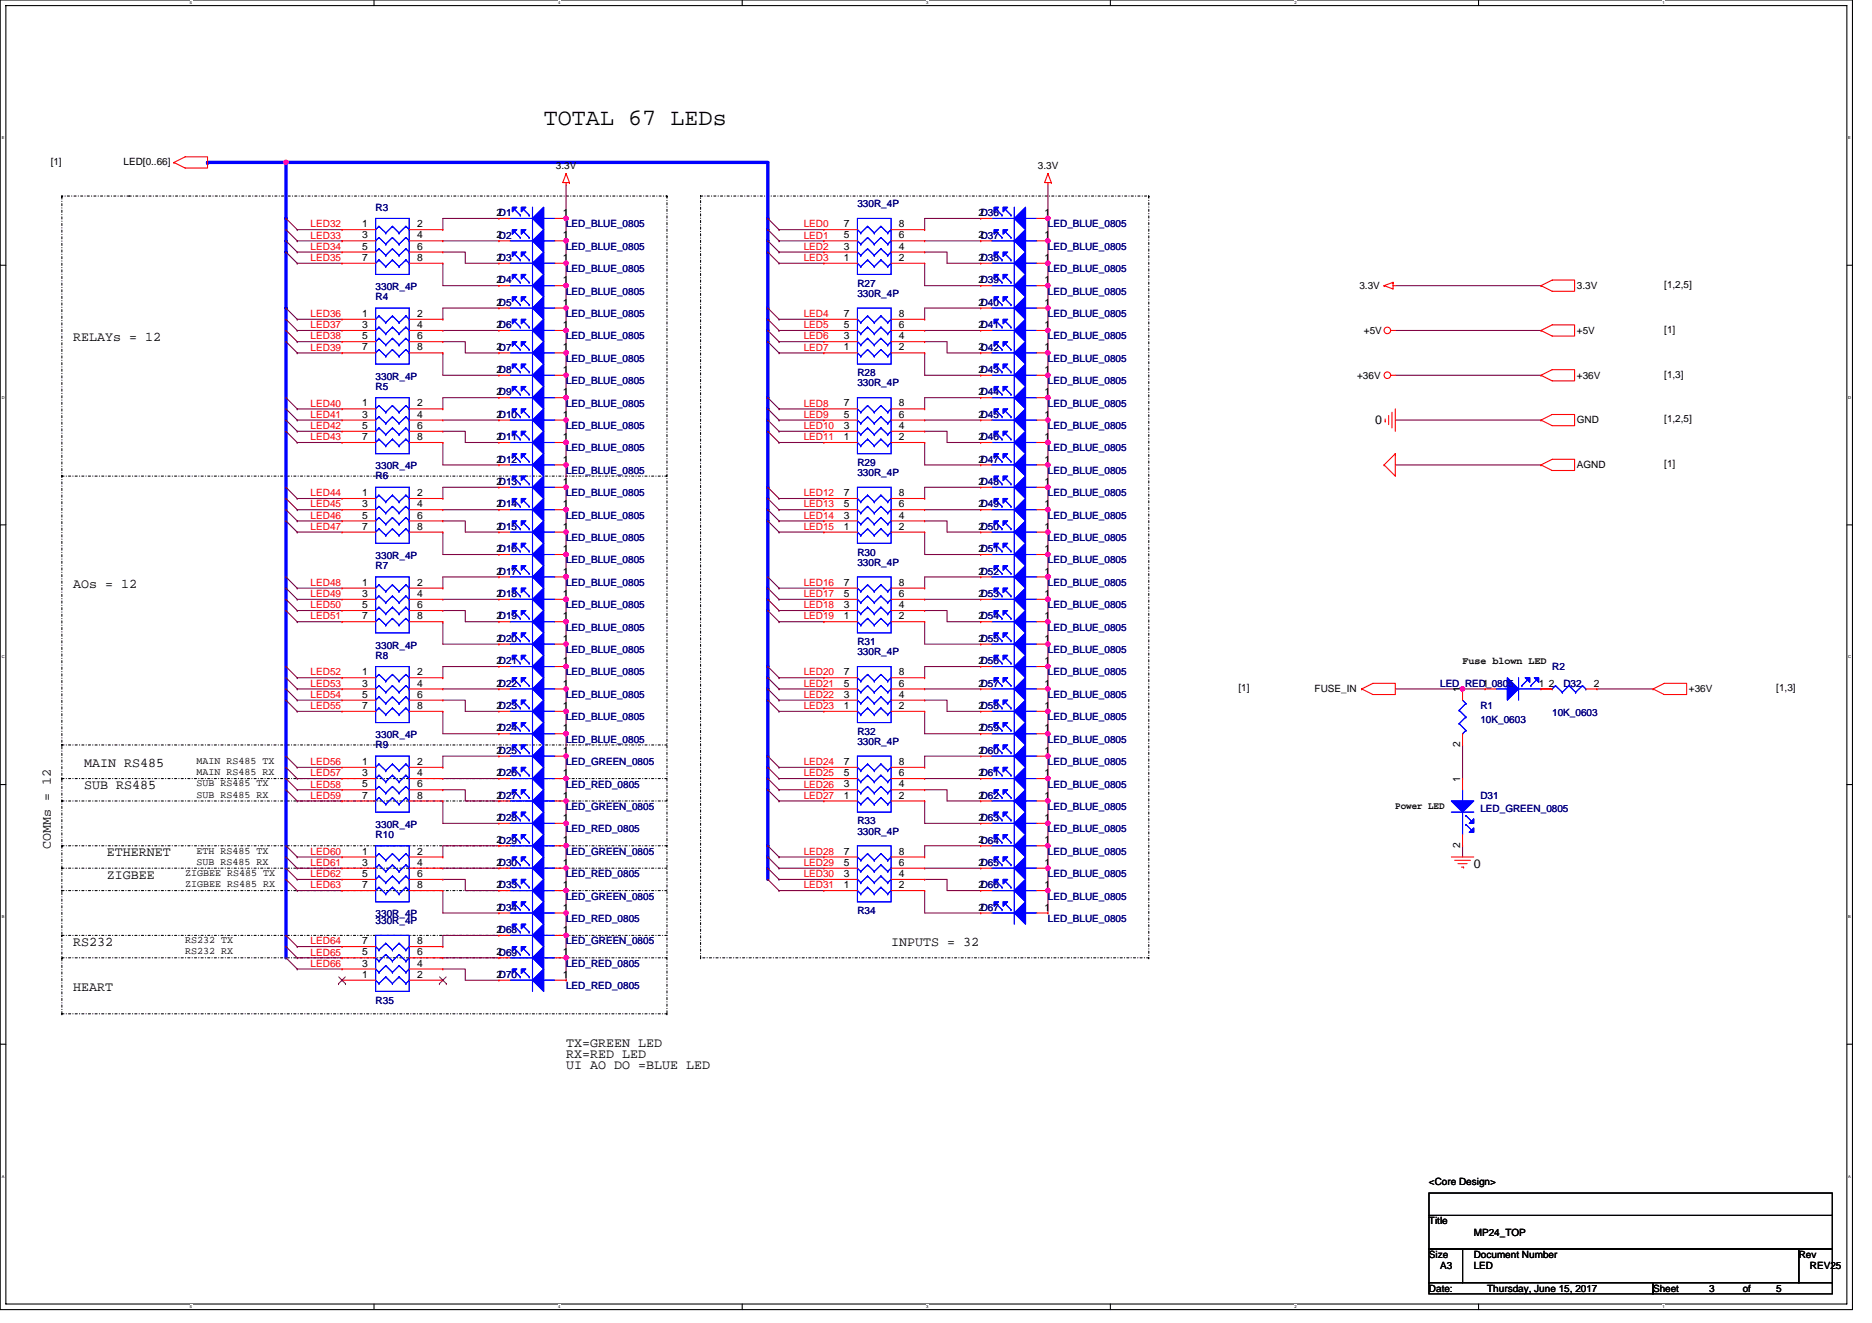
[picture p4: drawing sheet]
<svg xmlns="http://www.w3.org/2000/svg" width="297mm" height="210mm" viewBox="0 0 297 210" stroke-linecap="round" stroke-linejoin="round" font-family="sans-serif">
<defs><g id="words">
<text font-size="3.7" x="86.3" y="19.9">TOTAL 67 LEDs</text>
<g font-size="2.1">
<text x="11.6" y="54.1">RELAYs = 12</text>
<text x="11.6" y="93.3">AOs = 12</text>
<text x="13.4" y="121.7">MAIN RS485</text>
<text x="13.4" y="125.3">SUB RS485</text>
<text x="8.1" y="134.8" transform="rotate(-90 8.1 134.8)">COMMs = 12</text>
<text x="16.9" y="135.9">ETHERNET</text>
<text x="16.9" y="139.5">ZIGBEE</text>
<text x="11.6" y="150.2">RS232</text>
<text x="141.4" y="150.2">INPUTS = 32</text>
<text x="11.6" y="157.3">HEART</text>
<text x="89.8" y="166.2">TX=GREEN LED</text>
<text x="89.8" y="167.9">RX=RED LED</text>
<text x="89.8" y="169.7">UI AO DO =BLUE LED</text>
</g>
<g font-size="1.9">
<text x="218.2" y="67.4">0</text>
<text x="233.8" y="137.8">0</text>
</g>
<g font-size="1.6">
<text x="8" y="26.1">[1]</text>
<text x="19.6" y="26.1">LED[0..66]</text>
<text x="88.2" y="26.8">3.3V</text>
<text x="164.7" y="26.8">3.3V</text>
<text x="78.8" y="34.3">2D1</text>
<text x="89.3" y="34.3">1</text>
<text x="155.3" y="34.3">2D36</text>
<text x="165.8" y="34.3">1</text>
<text x="57.5" y="36.1">1</text>
<text x="57.5" y="37.8">3</text>
<text x="57.5" y="39.6">5</text>
<text x="57.5" y="41.4">7</text>
<text x="66.2" y="41.4">8</text>
<text x="66.2" y="39.6">6</text>
<text x="66.2" y="37.8">4</text>
<text x="66.2" y="36.1">2</text>
<text x="78.8" y="37.8">2D2</text>
<text x="78.8" y="41.4">2D3</text>
<text x="89.3" y="37.8">1</text>
<text x="89.3" y="41.4">1</text>
<text x="133.9" y="41.4">1</text>
<text x="133.9" y="39.6">3</text>
<text x="133.9" y="37.8">5</text>
<text x="133.9" y="36.1">7</text>
<text x="142.6" y="36.1">8</text>
<text x="142.6" y="37.8">6</text>
<text x="142.6" y="39.6">4</text>
<text x="142.6" y="41.4">2</text>
<text x="155.3" y="37.8">2D37</text>
<text x="155.3" y="41.4">2D38</text>
<text x="165.8" y="37.8">1</text>
<text x="165.8" y="41.4">1</text>
<text x="78.8" y="45">2D4</text>
<text x="89.3" y="45">1</text>
<text x="155.3" y="45">2D39</text>
<text x="165.8" y="45">1</text>
<text x="215.7" y="45.9">3.3V</text>
<text x="250.2" y="45.9">3.3V</text>
<text x="264.1" y="45.7">[1,2,5]</text>
<text x="57.5" y="50.3">1</text>
<text x="57.5" y="52.1">3</text>
<text x="57.5" y="53.8">5</text>
<text x="66.2" y="53.8">6</text>
<text x="66.2" y="52.1">4</text>
<text x="66.2" y="50.3">2</text>
<text x="78.8" y="48.5">2D5</text>
<text x="78.8" y="52.1">2D6</text>
<text x="89.3" y="48.5">1</text>
<text x="89.3" y="52.1">1</text>
<text x="133.9" y="53.8">3</text>
<text x="133.9" y="52.1">5</text>
<text x="133.9" y="50.3">7</text>
<text x="142.6" y="50.3">8</text>
<text x="142.6" y="52.1">6</text>
<text x="142.6" y="53.8">4</text>
<text x="155.3" y="48.5">2D40</text>
<text x="155.3" y="52.1">2D41</text>
<text x="165.8" y="48.5">1</text>
<text x="165.8" y="52.1">1</text>
<text x="216.4" y="53">+5V</text>
<text x="250.2" y="53">+5V</text>
<text x="264.1" y="52.8">[1]</text>
<text x="57.5" y="55.6">7</text>
<text x="66.2" y="55.6">8</text>
<text x="78.8" y="59.2">2D8</text>
<text x="78.8" y="55.6">2D7</text>
<text x="89.3" y="59.2">1</text>
<text x="89.3" y="55.6">1</text>
<text x="133.9" y="55.6">1</text>
<text x="142.6" y="55.6">2</text>
<text x="155.3" y="59.2">2D43</text>
<text x="155.3" y="55.6">2D42</text>
<text x="165.8" y="59.2">1</text>
<text x="165.8" y="55.6">1</text>
<text x="264.1" y="59.9">[1,3]</text>
<text x="57.5" y="64.5">1</text>
<text x="66.2" y="64.5">2</text>
<text x="78.8" y="62.7">2D9</text>
<text x="89.3" y="62.7">1</text>
<text x="133.9" y="64.5">7</text>
<text x="142.6" y="64.5">8</text>
<text x="155.3" y="62.7">2D44</text>
<text x="165.8" y="62.7">1</text>
<text x="215.3" y="60.1">+36V</text>
<text x="250.2" y="60.1">+36V</text>
<text x="57.5" y="66.3">3</text>
<text x="57.5" y="68.1">5</text>
<text x="57.5" y="69.8">7</text>
<text x="66.2" y="69.8">8</text>
<text x="66.2" y="68.1">6</text>
<text x="66.2" y="66.3">4</text>
<text x="78.8" y="69.8">2D11</text>
<text x="78.8" y="66.3">2D10</text>
<text x="89.3" y="69.8">1</text>
<text x="89.3" y="66.3">1</text>
<text x="133.9" y="69.8">1</text>
<text x="133.9" y="68.1">3</text>
<text x="133.9" y="66.3">5</text>
<text x="142.6" y="66.3">6</text>
<text x="142.6" y="68.1">4</text>
<text x="142.6" y="69.8">2</text>
<text x="155.3" y="66.3">2D45</text>
<text x="155.3" y="69.8">2D46</text>
<text x="165.8" y="66.3">1</text>
<text x="165.8" y="69.8">1</text>
<text x="250.2" y="67.2">GND</text>
<text x="264.1" y="67">[1,2,5]</text>
<text x="78.8" y="73.4">2D12</text>
<text x="78.8" y="77">2D13</text>
<text x="89.3" y="73.4">1</text>
<text x="89.3" y="77">1</text>
<text x="155.3" y="73.4">2D47</text>
<text x="155.3" y="77">2D48</text>
<text x="165.8" y="73.4">1</text>
<text x="165.8" y="77">1</text>
<text x="250.2" y="74.3">AGND</text>
<text x="264.1" y="74.1">[1]</text>
<text x="57.5" y="78.7">1</text>
<text x="57.5" y="80.5">3</text>
<text x="57.5" y="82.3">5</text>
<text x="66.2" y="82.3">6</text>
<text x="66.2" y="80.5">4</text>
<text x="66.2" y="78.7">2</text>
<text x="78.8" y="80.5">2D14</text>
<text x="89.3" y="80.5">1</text>
<text x="133.9" y="82.3">3</text>
<text x="133.9" y="80.5">5</text>
<text x="133.9" y="78.7">7</text>
<text x="142.6" y="78.7">8</text>
<text x="142.6" y="80.5">6</text>
<text x="142.6" y="82.3">4</text>
<text x="155.3" y="80.5">2D49</text>
<text x="165.8" y="80.5">1</text>
<text x="57.5" y="84.1">7</text>
<text x="66.2" y="84.1">8</text>
<text x="78.8" y="84.1">2D15</text>
<text x="78.8" y="87.6">2D16</text>
<text x="89.3" y="84.1">1</text>
<text x="89.3" y="87.6">1</text>
<text x="133.9" y="84.1">1</text>
<text x="142.6" y="84.1">2</text>
<text x="155.3" y="87.6">2D51</text>
<text x="155.3" y="84.1">2D50</text>
<text x="165.8" y="87.6">1</text>
<text x="165.8" y="84.1">1</text>
<text x="57.5" y="93">1</text>
<text x="57.5" y="94.7">3</text>
<text x="66.2" y="94.7">4</text>
<text x="66.2" y="93">2</text>
<text x="78.8" y="91.2">2D17</text>
<text x="78.8" y="94.7">2D18</text>
<text x="89.3" y="91.2">1</text>
<text x="89.3" y="94.7">1</text>
<text x="133.9" y="94.7">5</text>
<text x="133.9" y="93">7</text>
<text x="142.6" y="93">8</text>
<text x="142.6" y="94.7">6</text>
<text x="155.3" y="91.2">2D52</text>
<text x="155.3" y="94.7">2D53</text>
<text x="165.8" y="91.2">1</text>
<text x="165.8" y="94.7">1</text>
<text x="57.5" y="96.5">5</text>
<text x="57.5" y="98.3">7</text>
<text x="66.2" y="98.3">8</text>
<text x="66.2" y="96.5">6</text>
<text x="78.8" y="98.3">2D19</text>
<text x="78.8" y="101.9">2D20</text>
<text x="89.3" y="98.3">1</text>
<text x="89.3" y="101.9">1</text>
<text x="133.9" y="98.3">1</text>
<text x="133.9" y="96.5">3</text>
<text x="142.6" y="96.5">4</text>
<text x="142.6" y="98.3">2</text>
<text x="155.3" y="98.3">2D54</text>
<text x="155.3" y="101.9">2D55</text>
<text x="165.8" y="98.3">1</text>
<text x="165.8" y="101.9">1</text>
<text x="57.5" y="107.2">1</text>
<text x="66.2" y="107.2">2</text>
<text x="78.8" y="105.4">2D21</text>
<text x="89.3" y="105.4">1</text>
<text x="133.9" y="107.2">7</text>
<text x="142.6" y="107.2">8</text>
<text x="155.3" y="105.4">2D56</text>
<text x="165.8" y="105.4">1</text>
<text x="232.1" y="105.3">Fuse blown LED</text>
<text x="57.5" y="109">3</text>
<text x="57.5" y="110.7">5</text>
<text x="57.5" y="112.5">7</text>
<text x="66.2" y="112.5">8</text>
<text x="66.2" y="110.7">6</text>
<text x="66.2" y="109">4</text>
<text x="78.8" y="109">2D22</text>
<text x="78.8" y="112.5">2D23</text>
<text x="89.3" y="109">1</text>
<text x="89.3" y="112.5">1</text>
<text x="133.9" y="112.5">1</text>
<text x="133.9" y="110.7">3</text>
<text x="133.9" y="109">5</text>
<text x="142.6" y="109">6</text>
<text x="142.6" y="110.7">4</text>
<text x="142.6" y="112.5">2</text>
<text x="155.3" y="109">2D57</text>
<text x="155.3" y="112.5">2D58</text>
<text x="165.8" y="109">1</text>
<text x="165.8" y="112.5">1</text>
<text x="196.5" y="109.7">[1]</text>
<text x="208.6" y="109.9">FUSE_IN</text>
<text x="231.7" y="109.9" transform="rotate(-90 231.7 109.9)">1</text>
<text x="235.3" y="109">1</text>
<text x="244.2" y="109">1</text>
<text x="245.8" y="109">2</text>
<text x="252.9" y="109">2</text>
<text x="268" y="109.9">+36V</text>
<text x="281.9" y="109.7">[1,3]</text>
<text x="78.8" y="116.1">2D24</text>
<text x="78.8" y="119.6">2D25</text>
<text x="89.3" y="116.1">1</text>
<text x="89.3" y="119.6">1</text>
<text x="155.3" y="119.6">2D60</text>
<text x="155.3" y="116.1">2D59</text>
<text x="165.8" y="119.6">1</text>
<text x="165.8" y="116.1">1</text>
<text x="231.7" y="118.6" transform="rotate(-90 231.7 118.6)">2</text>
<text x="31.2" y="121.3">MAIN RS485 TX</text>
<text x="31.2" y="123">MAIN RS485 RX</text>
<text x="31.2" y="124.8">SUB RS485 TX</text>
<text x="57.5" y="121.4">1</text>
<text x="57.5" y="123.2">3</text>
<text x="57.5" y="125">5</text>
<text x="66.2" y="125">6</text>
<text x="66.2" y="123.2">4</text>
<text x="66.2" y="121.4">2</text>
<text x="78.8" y="123.2">2D26</text>
<text x="89.3" y="123.2">1</text>
<text x="133.9" y="125">3</text>
<text x="133.9" y="123.2">5</text>
<text x="133.9" y="121.4">7</text>
<text x="142.6" y="121.4">8</text>
<text x="142.6" y="123.2">6</text>
<text x="142.6" y="125">4</text>
<text x="155.3" y="123.2">2D61</text>
<text x="165.8" y="123.2">1</text>
<text x="231.7" y="124.1" transform="rotate(-90 231.7 124.1)">1</text>
<text x="31.2" y="126.6">SUB RS485 RX</text>
<text x="57.5" y="126.7">7</text>
<text x="66.2" y="126.7">8</text>
<text x="78.8" y="126.7">2D27</text>
<text x="78.8" y="130.3">2D28</text>
<text x="89.3" y="126.7">1</text>
<text x="89.3" y="130.3">1</text>
<text x="133.9" y="126.7">1</text>
<text x="142.6" y="126.7">2</text>
<text x="155.3" y="126.7">2D62</text>
<text x="155.3" y="130.3">2D63</text>
<text x="165.8" y="126.7">1</text>
<text x="165.8" y="130.3">1</text>
<text x="221.4" y="128.4">Power LED</text>
<text x="31.2" y="135.5">ETH RS485 TX</text>
<text x="31.2" y="137.3">SUB RS485 RX</text>
<text x="57.5" y="135.6">1</text>
<text x="57.5" y="137.4">3</text>
<text x="66.2" y="137.4">4</text>
<text x="66.2" y="135.6">2</text>
<text x="78.8" y="133.9">2D29</text>
<text x="78.8" y="137.4">2D30</text>
<text x="89.3" y="133.9">1</text>
<text x="89.3" y="137.4">1</text>
<text x="133.9" y="137.4">5</text>
<text x="133.9" y="135.6">7</text>
<text x="142.6" y="135.6">8</text>
<text x="142.6" y="137.4">6</text>
<text x="155.3" y="133.9">2D64</text>
<text x="155.3" y="137.4">2D65</text>
<text x="165.8" y="133.9">1</text>
<text x="165.8" y="137.4">1</text>
<text x="231.7" y="134.6" transform="rotate(-90 231.7 134.6)">2</text>
<text x="29.4" y="139">ZIGBEE RS485 TX</text>
<text x="29.4" y="140.8">ZIGBEE RS485 RX</text>
<text x="57.5" y="139.2">5</text>
<text x="57.5" y="141">7</text>
<text x="66.2" y="141">8</text>
<text x="66.2" y="139.2">6</text>
<text x="78.8" y="141">2D33</text>
<text x="89.3" y="141">1</text>
<text x="133.9" y="141">1</text>
<text x="133.9" y="139.2">3</text>
<text x="142.6" y="139.2">4</text>
<text x="142.6" y="141">2</text>
<text x="155.3" y="141">2D66</text>
<text x="165.8" y="141">1</text>
<text x="29.4" y="149.7">RS232 TX</text>
<text x="57.5" y="149.9">7</text>
<text x="66.2" y="149.9">8</text>
<text x="78.8" y="148.1">2D68</text>
<text x="78.8" y="144.5">2D34</text>
<text x="89.3" y="148.1">1</text>
<text x="89.3" y="144.5">1</text>
<text x="155.3" y="144.5">2D67</text>
<text x="165.8" y="144.5">1</text>
<text x="29.4" y="151.5">RS232 RX</text>
<text x="57.5" y="155.2">1</text>
<text x="57.5" y="153.4">3</text>
<text x="57.5" y="151.6">5</text>
<text x="66.2" y="151.6">6</text>
<text x="66.2" y="153.4">4</text>
<text x="66.2" y="155.2">2</text>
<text x="78.8" y="151.6">2D69</text>
<text x="78.8" y="155.2">2D70</text>
<text x="89.3" y="151.6">1</text>
<text x="89.3" y="155.2">1</text>
<text x="226.7" y="188.1">&lt;Core Design&gt;</text>
<text x="226.7" y="194.3">Title</text>
<text x="233.8" y="196.1">MP24_TOP</text>
<text x="226.7" y="199.7">Size</text>
<text x="228.5" y="201.4">A3</text>
<text x="233.8" y="199.7">Document Number</text>
<text x="233.8" y="201.4">LED</text>
<text x="285.4" y="199.7">Rev</text>
<text x="287.2" y="201.4">REV25</text>
<text x="226.7" y="205">Date:</text>
<text x="236" y="205">Thursday, June 15, 2017</text>
<text x="262.3" y="205">Sheet</text>
<text x="271.2" y="205">3</text>
<text x="276.5" y="205">of</text>
<text x="281.9" y="205">5</text>
</g>
<g font-size="1.6" fill="#000080">
<text x="59.6" y="33.4">R3</text>
<text x="136.1" y="32.9">330R_4P</text>
<text x="89.8" y="36.1">LED_BLUE_0805</text>
<text x="89.8" y="39.6">LED_BLUE_0805</text>
<text x="166.3" y="36.1">LED_BLUE_0805</text>
<text x="166.3" y="39.6">LED_BLUE_0805</text>
<text x="59.6" y="46">330R_4P</text>
<text x="59.6" y="47.6">R4</text>
<text x="89.8" y="46.8">LED_BLUE_0805</text>
<text x="89.8" y="43.2">LED_BLUE_0805</text>
<text x="136.1" y="47.1">330R_4P</text>
<text x="136.1" y="45.5">R27</text>
<text x="166.3" y="43.2">LED_BLUE_0805</text>
<text x="166.3" y="46.8">LED_BLUE_0805</text>
<text x="89.8" y="50.3">LED_BLUE_0805</text>
<text x="89.8" y="53.9">LED_BLUE_0805</text>
<text x="166.3" y="50.3">LED_BLUE_0805</text>
<text x="166.3" y="53.9">LED_BLUE_0805</text>
<text x="89.8" y="57.4">LED_BLUE_0805</text>
<text x="136.1" y="59.7">R28</text>
<text x="166.3" y="57.4">LED_BLUE_0805</text>
<text x="59.6" y="60.3">330R_4P</text>
<text x="59.6" y="61.9">R5</text>
<text x="89.8" y="61">LED_BLUE_0805</text>
<text x="89.8" y="64.5">LED_BLUE_0805</text>
<text x="136.1" y="61.3">330R_4P</text>
<text x="166.3" y="61">LED_BLUE_0805</text>
<text x="166.3" y="64.5">LED_BLUE_0805</text>
<text x="89.8" y="71.6">LED_BLUE_0805</text>
<text x="89.8" y="68.1">LED_BLUE_0805</text>
<text x="166.3" y="68.1">LED_BLUE_0805</text>
<text x="166.3" y="71.6">LED_BLUE_0805</text>
<text x="59.6" y="74.5">330R_4P</text>
<text x="59.6" y="76.1">R6</text>
<text x="89.8" y="75.2">LED_BLUE_0805</text>
<text x="136.1" y="74">R29</text>
<text x="136.1" y="75.6">330R_4P</text>
<text x="166.3" y="75.2">LED_BLUE_0805</text>
<text x="89.8" y="78.8">LED_BLUE_0805</text>
<text x="89.8" y="82.3">LED_BLUE_0805</text>
<text x="166.3" y="78.8">LED_BLUE_0805</text>
<text x="166.3" y="82.3">LED_BLUE_0805</text>
<text x="59.6" y="88.7">330R_4P</text>
<text x="89.8" y="85.9">LED_BLUE_0805</text>
<text x="89.8" y="89.4">LED_BLUE_0805</text>
<text x="136.1" y="88.2">R30</text>
<text x="136.1" y="89.8">330R_4P</text>
<text x="166.3" y="89.4">LED_BLUE_0805</text>
<text x="166.3" y="85.9">LED_BLUE_0805</text>
<text x="59.6" y="90.3">R7</text>
<text x="89.8" y="93">LED_BLUE_0805</text>
<text x="166.3" y="93">LED_BLUE_0805</text>
<text x="89.8" y="96.5">LED_BLUE_0805</text>
<text x="89.8" y="100.1">LED_BLUE_0805</text>
<text x="166.3" y="96.5">LED_BLUE_0805</text>
<text x="166.3" y="100.1">LED_BLUE_0805</text>
<text x="59.6" y="104.5">R8</text>
<text x="59.6" y="102.9">330R_4P</text>
<text x="89.8" y="107.2">LED_BLUE_0805</text>
<text x="89.8" y="103.7">LED_BLUE_0805</text>
<text x="136.1" y="104">330R_4P</text>
<text x="136.1" y="102.4">R31</text>
<text x="166.3" y="103.7">LED_BLUE_0805</text>
<text x="166.3" y="107.2">LED_BLUE_0805</text>
<text x="246.3" y="106.3">R2</text>
<text x="89.8" y="110.8">LED_BLUE_0805</text>
<text x="166.3" y="110.8">LED_BLUE_0805</text>
<text x="228.5" y="109">LED_RED_0805</text>
<text x="234.9" y="112.5">R1</text>
<text x="246.3" y="113.6">10K_0603</text>
<text x="248.1" y="109">D32</text>
<text x="59.6" y="117.2">330R_4P</text>
<text x="59.6" y="118.8">R9</text>
<text x="89.8" y="114.3">LED_BLUE_0805</text>
<text x="89.8" y="117.9">LED_BLUE_0805</text>
<text x="136.1" y="116.6">R32</text>
<text x="136.1" y="118.2">330R_4P</text>
<text x="166.3" y="114.3">LED_BLUE_0805</text>
<text x="166.3" y="117.9">LED_BLUE_0805</text>
<text x="234.9" y="114.7">10K_0603</text>
<text x="89.8" y="125">LED_RED_0805</text>
<text x="89.8" y="121.4">LED_GREEN_0805</text>
<text x="166.3" y="121.4">LED_BLUE_0805</text>
<text x="166.3" y="125">LED_BLUE_0805</text>
<text x="59.6" y="131.4">330R_4P</text>
<text x="89.8" y="128.5">LED_GREEN_0805</text>
<text x="136.1" y="130.9">R33</text>
<text x="166.3" y="128.5">LED_BLUE_0805</text>
<text x="234.9" y="126.8">D31</text>
<text x="234.9" y="128.9">LED_GREEN_0805</text>
<text x="59.6" y="133">R10</text>
<text x="89.8" y="132.1">LED_RED_0805</text>
<text x="89.8" y="135.7">LED_GREEN_0805</text>
<text x="136.1" y="132.5">330R_4P</text>
<text x="166.3" y="132.1">LED_BLUE_0805</text>
<text x="166.3" y="135.7">LED_BLUE_0805</text>
<text x="89.8" y="139.2">LED_RED_0805</text>
<text x="89.8" y="142.8">LED_GREEN_0805</text>
<text x="166.3" y="139.2">LED_BLUE_0805</text>
<text x="166.3" y="142.8">LED_BLUE_0805</text>
<text x="59.6" y="145.6">330R_4P</text>
<text x="59.6" y="146.7">330R_4P</text>
<text x="89.8" y="149.9">LED_GREEN_0805</text>
<text x="89.8" y="146.3">LED_RED_0805</text>
<text x="136.1" y="145.1">R34</text>
<text x="166.3" y="146.3">LED_BLUE_0805</text>
<text x="89.8" y="153.4">LED_RED_0805</text>
<text x="59.6" y="159.3">R35</text>
<text x="89.8" y="157">LED_RED_0805</text>
</g>
<g font-size="1.6" fill="#f00">
<text x="49.3" y="36.1">LED32</text>
<text x="49.3" y="37.9">LED33</text>
<text x="49.3" y="39.6">LED34</text>
<text x="49.3" y="41.4">LED35</text>
<text x="127.5" y="36.1">LED0</text>
<text x="127.5" y="37.9">LED1</text>
<text x="127.5" y="39.6">LED2</text>
<text x="127.5" y="41.4">LED3</text>
<text x="49.3" y="50.3">LED36</text>
<text x="49.3" y="52.1">LED37</text>
<text x="49.3" y="53.9">LED38</text>
<text x="127.5" y="50.3">LED4</text>
<text x="127.5" y="52.1">LED5</text>
<text x="127.5" y="53.9">LED6</text>
<text x="49.3" y="55.6">LED39</text>
<text x="127.5" y="55.6">LED7</text>
<text x="49.3" y="64.5">LED40</text>
<text x="127.5" y="64.5">LED8</text>
<text x="49.3" y="66.3">LED41</text>
<text x="49.3" y="68.1">LED42</text>
<text x="49.3" y="69.9">LED43</text>
<text x="127.5" y="66.3">LED9</text>
<text x="127.5" y="68.1">LED10</text>
<text x="127.5" y="69.9">LED11</text>
<text x="49.3" y="78.8">LED44</text>
<text x="49.3" y="80.5">LED45</text>
<text x="49.3" y="82.3">LED46</text>
<text x="127.5" y="78.8">LED12</text>
<text x="127.5" y="80.5">LED13</text>
<text x="127.5" y="82.3">LED14</text>
<text x="49.3" y="84.1">LED47</text>
<text x="127.5" y="84.1">LED15</text>
<text x="49.3" y="93">LED48</text>
<text x="49.3" y="94.8">LED49</text>
<text x="127.5" y="93">LED16</text>
<text x="127.5" y="94.8">LED17</text>
<text x="49.3" y="96.5">LED50</text>
<text x="49.3" y="98.3">LED51</text>
<text x="127.5" y="96.5">LED18</text>
<text x="127.5" y="98.3">LED19</text>
<text x="49.3" y="107.2">LED52</text>
<text x="127.5" y="107.2">LED20</text>
<text x="49.3" y="109">LED53</text>
<text x="49.3" y="110.8">LED54</text>
<text x="49.3" y="112.5">LED55</text>
<text x="127.5" y="109">LED21</text>
<text x="127.5" y="110.8">LED22</text>
<text x="127.5" y="112.5">LED23</text>
<text x="49.3" y="121.4">LED56</text>
<text x="49.3" y="123.2">LED57</text>
<text x="49.3" y="125">LED58</text>
<text x="127.5" y="121.4">LED24</text>
<text x="127.5" y="123.2">LED25</text>
<text x="127.5" y="125">LED26</text>
<text x="49.3" y="126.8">LED59</text>
<text x="127.5" y="126.8">LED27</text>
<text x="49.3" y="135.7">LED60</text>
<text x="49.3" y="137.4">LED61</text>
<text x="127.5" y="135.7">LED28</text>
<text x="127.5" y="137.4">LED29</text>
<text x="49.3" y="139.2">LED62</text>
<text x="49.3" y="141">LED63</text>
<text x="127.5" y="139.2">LED30</text>
<text x="127.5" y="141">LED31</text>
<text x="49.3" y="149.9">LED64</text>
<text x="49.3" y="151.7">LED65</text>
<text x="49.3" y="153.4">LED66</text>
</g>
<g font-size=".6">
<text x="30.1" y=".7">5</text>
<text x="88.6" y=".7">4</text>
<text x="147" y=".7">3</text>
<text x="205.4" y=".7">2</text>
<text x="263.8" y=".7">1</text>
<text x=".3" y="22.1">E</text>
<text x="293.3" y="22.1">E</text>
<text x=".3" y="63.3">D</text>
<text x="293.3" y="63.3">D</text>
<text x=".3" y="104.5">C</text>
<text x="293.3" y="104.5">C</text>
<text x=".3" y="145.7">B</text>
<text x="293.3" y="145.7">B</text>
<text x=".3" y="186.9">A</text>
<text x="293.3" y="186.9">A</text>
<text x="30.1" y="207.6">5</text>
<text x="88.6" y="207.6">4</text>
<text x="147" y="207.6">3</text>
<text x="205.4" y="207.6">2</text>
<text x="263.8" y="207.6">1</text>
</g>
</g></defs>
<path d="M0 0h293.9v207.9h-293.9zM.9 .9h292.1v206.1h-292.1z" fill="none" stroke="#000" stroke-width=".17"/>
<g fill="#fff">
<path d="M30.1 .1h.4v.7h-.4z"/>
<path d="M30.1 207.1h.4v.7h-.4z"/>
</g>
<path d="M59.3 0v.9M59.3 207v.9" fill="none" stroke="#000" stroke-width=".17"/>
<g fill="#fff">
<path d="M88.6 .1h.3v.7h-.3z"/>
<path d="M88.6 207.1h.3v.7h-.3z"/>
</g>
<path d="M117.8 0v.9M117.8 207v.9" fill="none" stroke="#000" stroke-width=".17"/>
<g fill="#fff">
<path d="M147 .1h.3v.7h-.3z"/>
<path d="M147 207.1h.3v.7h-.3z"/>
</g>
<path d="M176.2 0v.9M176.2 207v.9" fill="none" stroke="#000" stroke-width=".17"/>
<g fill="#fff">
<path d="M205.4 .1h.3v.7h-.3z"/>
<path d="M205.4 207.1h.3v.7h-.3z"/>
</g>
<path d="M234.6 0v.9M234.6 207v.9" fill="none" stroke="#000" stroke-width=".17"/>
<g fill="#fff">
<path d="M263.8 .1h.4v.7h-.4z"/>
<path d="M263.8 207.1h.4v.7h-.4z"/>
<path d="M.3 21.5h.4v.7h-.4z"/>
<path d="M293.3 21.5h.4v.7h-.4z"/>
<path d="M.3 62.7h.4v.7h-.4z"/>
<path d="M293.3 62.7h.4v.7h-.4z"/>
</g>
<path d="M0 42.1h.9M293 42.1h.9" fill="none" stroke="#000" stroke-width=".17"/>
<g fill="#fff">
<path d="M.3 103.9h.4v.7h-.4z"/>
<path d="M293.3 103.9h.4v.7h-.4z"/>
</g>
<path d="M0 83.3h.9M293 83.3h.9" fill="none" stroke="#000" stroke-width=".17"/>
<g fill="#fff">
<path d="M.3 145.1h.4v.7h-.4z"/>
<path d="M293.3 145.1h.4v.7h-.4z"/>
</g>
<path d="M0 124.5h.9M293 124.5h.9" fill="none" stroke="#000" stroke-width=".17"/>
<g fill="#fff">
<path d="M.3 186.3h.4v.7h-.4z"/>
<path d="M293.3 186.3h.4v.7h-.4z"/>
</g>
<path d="M0 165.7h.9M293 165.7h.9M226.7 189.4h64v3.5h-64zM226.7 192.9h64v5.3h-64zM226.7 198.2h5.4v5.4h-5.4zM232.1 198.2h53.3v5.4h-53.3zM285.4 198.2h5.3v5.4h-5.3zM226.7 203.6h35.6v1.8h-35.6zM262.3 203.6h28.4v1.8h-28.4z" fill="none" stroke="#000" stroke-width=".17"/>
<g fill="none" stroke="#000" stroke-width=".17" stroke-dasharray=".3 .3 0 .3">
<path d="M9.8 31.1h.1M20.5 31.1h85.3M20.5 31.1h-10.7M105.8 31.1h.1M105.8 31.1v129.8M111.2 31.1h71.1M111.2 31.1h.1M182.3 31.1h.1M182.3 31.1v120.9M9.8 75.6h.1M105.8 75.6h-96M9.8 118.2h.1"/>
<path d="M105.8 118.2h-96M9.8 123.6h.1M9.8 127.1h.1M9.8 134.2h.1M9.8 137.8h.1M105.8 123.6h-96M105.8 127.1h-96M105.8 134.2h-96M105.8 137.8h-96M9.8 148.5h.1M9.8 152h.1M9.8 141.4h.1"/>
<path d="M105.8 148.5h-96M105.8 152h-96M105.8 141.4h-96M111.2 152h.1M111.2 152v-120.9M182.3 152h.1M182.3 152h-71.1M9.8 160.9h.1M9.8 160.9v-129.8M105.8 160.9h.1M105.8 160.9h-96"/>
</g>
<g fill="none" stroke="#800040" stroke-width=".17">
<path d="M45.4 34.7h.1M45.4 36.4h.1M45.4 38.2h.1M45.4 34.7l1.8 1.7M45.4 36.4l1.8 1.8M45.4 38.2l1.8 1.8M47.2 36.4h.1M47.2 38.2h.1M47.2 36.4h7.1M47.2 38.2h7.1M70.3 38.2h8.9M79.2 34.7h-8.9v1.7"/>
<path d="M89.8 34.7v32M89.8 29.3v5.4M89.8 34.7h.1M89.8 38.2h.1M121.8 34.7h.1M121.8 36.4h.1M121.8 38.2h.1M121.8 34.7l1.8 1.7M121.8 36.4l1.8 1.8M121.8 38.2l1.8 1.8M123.6 36.4h.1M123.6 38.2h.1"/>
<path d="M123.6 36.4h7.1M123.6 38.2h7.1M146.7 38.2h8.9M155.6 34.7h-8.9v1.7M166.3 34.7h.1M166.3 38.2h.1M166.3 34.7v32M166.3 29.3v5.4M45.4 40h.1M45.4 48.9h.1M45.4 50.7h.1M45.4 52.5h.1"/>
<path d="M45.4 54.2h.1M45.4 40l1.8 1.8M45.4 48.9l1.8 1.8M45.4 50.7l1.8 1.8M45.4 52.5l1.8 1.7M45.4 54.2l1.8 1.8M47.2 40h.1M47.2 41.8h.1M47.2 50.7h.1M47.2 52.5h.1M47.2 54.2h.1M47.2 56h.1"/>
<path d="M47.2 40h7.1M47.2 41.8h7.1M47.2 50.7h7.1M47.2 52.5h7.1M47.2 54.2h7.1M47.2 56h7.1M70.3 40h3.5v1.8h5.4M70.3 41.8v3.5h8.9M70.3 54.2h3.5v1.8h5.4M70.3 56v3.6h8.9M70.3 52.5h8.9M79.2 48.9h-8.9v1.8"/>
<path d="M89.8 52.5h.1M89.8 59.6h.1M89.8 41.8h.1M89.8 45.3h.1M89.8 56h.1M89.8 48.9h.1M121.8 40h.1M121.8 48.9h.1M121.8 50.7h.1M121.8 52.5h.1M121.8 54.2h.1M121.8 40l1.8 1.8"/>
<path d="M121.8 48.9l1.8 1.8M121.8 50.7l1.8 1.8M121.8 52.5l1.8 1.7M121.8 54.2l1.8 1.8M123.6 40h.1M123.6 41.8h.1M123.6 50.7h.1M123.6 52.5h.1M123.6 54.2h.1M123.6 56h.1M123.6 40h7.1M123.6 41.8h7.1"/>
<path d="M123.6 50.7h7.1M123.6 52.5h7.1M123.6 54.2h7.1M123.6 56h7.1M146.7 41.8v3.5h8.9M146.7 40h3.6v1.8h5.3M146.7 52.5h8.9M146.7 56v3.6h8.9M146.7 54.2h3.6v1.8h5.3M155.6 48.9h-8.9v1.8M166.3 41.8h.1M166.3 45.3h.1"/>
<path d="M166.3 56h.1M166.3 48.9h.1M166.3 59.6h.1M166.3 52.5h.1M221.4 45.3h23.1M221.4 59.6h23.1M221.4 52.5h23.1M45.4 63.1h.1M45.4 64.9h.1M45.4 66.7h.1M45.4 68.5h.1M45.4 77.3h.1"/>
<path d="M45.4 79.1h.1M45.4 63.1l1.8 1.8M45.4 64.9l1.8 1.8M45.4 66.7l1.8 1.8M45.4 68.5l1.8 1.7M45.4 77.3l1.8 1.8M45.4 79.1l1.8 1.8M47.2 64.9h.1M47.2 66.7h.1M47.2 68.5h.1M47.2 70.2h.1M47.2 79.1h.1"/>
<path d="M47.2 64.9h7.1M47.2 66.7h7.1M47.2 68.5h7.1M47.2 70.2h7.1M47.2 79.1h7.1M70.3 68.5h3.5v1.7h5.4M70.3 70.2v3.6h8.9M70.3 66.7h8.9M79.2 63.1h-8.9v1.8M79.2 77.3h-8.9v1.8M89.8 66.7h.1M89.8 73.8h.1"/>
<path d="M89.8 70.2h.1M89.8 66.7v14.2M121.8 63.1h.1M121.8 64.9h.1M121.8 66.7h.1M121.8 68.5h.1M121.8 77.3h.1M121.8 79.1h.1M121.8 63.1l1.8 1.8M121.8 64.9l1.8 1.8M121.8 66.7l1.8 1.8M121.8 68.5l1.8 1.7"/>
<path d="M121.8 77.3l1.8 1.8M121.8 79.1l1.8 1.8M123.6 64.9h.1M123.6 66.7h.1M123.6 68.5h.1M123.6 70.2h.1M123.6 79.1h.1M123.6 64.9h7.1M123.6 66.7h7.1M123.6 68.5h7.1M123.6 70.2h7.1M123.6 79.1h7.1"/>
<path d="M146.7 66.7h8.9M146.7 70.2v3.6h8.9M146.7 68.5h3.6v1.7h5.3M155.6 63.1h-8.9v1.8M155.6 77.3h-8.9v1.8M166.3 73.8h.1M166.3 66.7h.1M166.3 70.2h.1M166.3 66.7v14.2M221.4 66.7h23.1M221.4 73.8h23.1M45.4 80.9h.1"/>
<path d="M45.4 82.7h.1M45.4 91.6h.1M45.4 93.3h.1M45.4 95.1h.1M45.4 96.9h.1M45.4 80.9l1.8 1.8M45.4 82.7l1.8 1.8M45.4 91.6l1.8 1.7M45.4 93.3l1.8 1.8M45.4 95.1l1.8 1.8M45.4 96.9l1.8 1.8M47.2 80.9h.1"/>
<path d="M47.2 82.7h.1M47.2 84.5h.1M47.2 93.3h.1M47.2 95.1h.1M47.2 96.9h.1M47.2 98.7h.1M47.2 80.9h7.1M47.2 82.7h7.1M47.2 84.5h7.1M47.2 93.3h7.1M47.2 95.1h7.1M47.2 96.9h7.1"/>
<path d="M47.2 98.7h7.1M70.3 82.7h3.5v1.8h5.4M70.3 84.5v3.5h8.9M70.3 96.9h3.5v1.8h5.4M70.3 98.7v3.5h8.9M70.3 80.9h8.9M70.3 95.1h8.9M79.2 91.6h-8.9v1.7M89.8 80.9v7.1M89.8 88v35.6M89.8 88h.1M89.8 80.9h.1"/>
<path d="M89.8 95.1h.1M89.8 91.6h.1M89.8 98.7h.1M121.8 80.9h.1M121.8 82.7h.1M121.8 93.3h.1M121.8 91.6h.1M121.8 95.1h.1M121.8 96.9h.1M121.8 80.9l1.8 1.8M121.8 82.7l1.8 1.8M121.8 93.3l1.8 1.8"/>
<path d="M121.8 91.6l1.8 1.7M121.8 95.1l1.8 1.8M121.8 96.9l1.8 1.8M123.6 80.9h.1M123.6 82.7h.1M123.6 84.5h.1M123.6 93.3h.1M123.6 95.1h.1M123.6 96.9h.1M123.6 98.7h.1M123.6 80.9h7.1M123.6 82.7h7.1"/>
<path d="M123.6 84.5h7.1M123.6 93.3h7.1M123.6 95.1h7.1M123.6 96.9h7.1M123.6 98.7h7.1M146.7 80.9h8.9M146.7 84.5v3.5h8.9M146.7 82.7h3.6v1.8h5.3M146.7 95.1h8.9M146.7 98.7v3.5h8.9M146.7 96.9h3.6v1.8h5.3M155.6 91.6h-8.9v1.7"/>
<path d="M166.3 95.1h.1M166.3 91.6h.1M166.3 98.7h.1M166.3 88h.1M166.3 80.9h.1M166.3 88v35.6M166.3 80.9v7.1M45.4 105.8h.1M45.4 107.6h.1M45.4 109.3h.1M45.4 111.1h.1M45.4 105.8l1.8 1.8"/>
<path d="M45.4 107.6l1.8 1.7M45.4 109.3l1.8 1.8M45.4 111.1l1.8 1.8M47.2 107.6h.1M47.2 109.3h.1M47.2 111.1h.1M47.2 112.9h.1M47.2 109.3h7.1M47.2 107.6h7.1M47.2 111.1h7.1M47.2 112.9h7.1M70.3 111.1h3.5v1.8h5.4"/>
<path d="M70.3 112.9v3.6h8.9M70.3 109.3h8.9M79.2 105.8h-8.9v1.8M89.8 109.3h.1M89.8 116.5h.1M89.8 105.8h.1M89.8 112.9h.1M89.8 102.2h.1M121.8 105.8h.1M121.8 107.6h.1M121.8 109.3h.1M121.8 111.1h.1"/>
<path d="M121.8 105.8l1.8 1.8M121.8 107.6l1.8 1.7M121.8 109.3l1.8 1.8M121.8 111.1l1.8 1.8M123.6 107.6h.1M123.6 109.3h.1M123.6 111.1h.1M123.6 112.9h.1M123.6 109.3h7.1M123.6 107.6h7.1M123.6 111.1h7.1M123.6 112.9h7.1"/>
<path d="M146.7 109.3h8.9M146.7 112.9v3.6h8.9M146.7 111.1h3.6v1.8h5.3M155.6 105.8h-8.9v1.8M166.3 105.8h.1M166.3 112.9h.1M166.3 102.2h.1M166.3 109.3h.1M166.3 116.5h.1M221.4 109.3h10.7M232.1 109.3h.1M232.1 118.2v5.4"/>
<path d="M232.1 109.3h3.5M244.5 109.3h1.8M253.4 109.3h8.9M45.4 120h.1M45.4 121.8h.1M45.4 123.6h.1M45.4 125.3h.1M45.4 134.2h.1M45.4 136h.1M45.4 137.8h.1M45.4 139.6h.1M45.4 120l1.8 1.8"/>
<path d="M45.4 121.8l1.8 1.8M45.4 123.6l1.8 1.7M45.4 125.3l1.8 1.8M45.4 134.2l1.8 1.8M45.4 136l1.8 1.8M45.4 137.8l1.8 1.8M45.4 139.6l1.8 1.8M47.2 121.8h.1M47.2 123.6h.1M47.2 125.3h.1M47.2 127.1h.1M47.2 136h.1"/>
<path d="M47.2 137.8h.1M47.2 139.6h.1M47.2 121.8h7.1M47.2 123.6h7.1M47.2 125.3h7.1M47.2 127.1h7.1M47.2 136h7.1M47.2 137.8h7.1M47.2 139.6h7.1M70.3 125.3h3.5v1.8h5.4M70.3 127.1v3.6h8.9M70.3 139.6h3.5v1.8h5.4"/>
<path d="M70.3 123.6h8.9M70.3 137.8h8.9M79.2 120h-8.9v1.8M79.2 134.2h-8.9v1.8M89.8 123.6h.1M89.8 127.1h.1M89.8 134.2h.1M89.8 130.7h.1M89.8 137.8h.1M89.8 123.6v28.4M121.8 120h.1M121.8 121.8h.1"/>
<path d="M121.8 123.6h.1M121.8 125.3h.1M121.8 134.2h.1M121.8 136h.1M121.8 137.8h.1M121.8 139.6h.1M121.8 120l1.8 1.8M121.8 121.8l1.8 1.8M121.8 123.6l1.8 1.7M121.8 125.3l1.8 1.8M121.8 134.2l1.8 1.8M121.8 136l1.8 1.8"/>
<path d="M121.8 137.8l1.8 1.8M121.8 139.6l1.8 1.8M123.6 121.8h.1M123.6 123.6h.1M123.6 125.3h.1M123.6 127.1h.1M123.6 136h.1M123.6 137.8h.1M123.6 139.6h.1M123.6 121.8h7.1M123.6 123.6h7.1M123.6 125.3h7.1"/>
<path d="M123.6 127.1h7.1M123.6 136h7.1M123.6 137.8h7.1M123.6 139.6h7.1M146.7 123.6h8.9M146.7 127.1v3.6h8.9M146.7 125.3h3.6v1.8h5.3M146.7 137.8h8.9M146.7 139.6h3.6v1.8h5.3M155.6 120h-8.9v1.8M155.6 134.2h-8.9v1.8M166.3 123.6h.1"/>
<path d="M166.3 127.1h.1M166.3 134.2h.1M166.3 130.7h.1M166.3 137.8h.1M166.3 123.6v21.3M232.1 134.2v1.8M45.4 148.5h.1M45.4 150.2h.1M45.4 152h.1M45.4 148.5l1.8 1.7M45.4 150.2l1.8 1.8M45.4 152l1.8 1.8"/>
<path d="M47.2 141.4h.1M47.2 150.2h.1M47.2 152h.1M47.2 153.8h.1M47.2 141.4h7.1M47.2 150.2h7.1M47.2 152h7.1M47.2 153.8h7.1M70.3 141.4v3.5h8.9M70.3 153.8h3.5v1.8h5.4M70.3 152h8.9M79.2 148.5h-8.9v1.7"/>
<path d="M89.8 141.4h.1M89.8 152h.1M89.8 144.9h.1M89.8 152v3.6M123.6 141.4h.1M123.6 141.4h7.1M146.7 141.4v3.5h8.9"/>
</g>
<g fill="#f0f" stroke="#f0f" stroke-width=".17">
<circle cx="166.3" cy="34.7" r=".35"/>
<circle cx="166.3" cy="38.2" r=".35"/>
<circle cx="166.3" cy="41.8" r=".35"/>
<circle cx="166.3" cy="45.3" r=".35"/>
<circle cx="166.3" cy="56" r=".35"/>
<circle cx="166.3" cy="48.9" r=".35"/>
<circle cx="166.3" cy="95.1" r=".35"/>
<circle cx="166.3" cy="105.8" r=".35"/>
<circle cx="166.3" cy="112.9" r=".35"/>
<circle cx="166.3" cy="91.6" r=".35"/>
<circle cx="166.3" cy="102.2" r=".35"/>
<circle cx="166.3" cy="98.7" r=".35"/>
<circle cx="166.3" cy="77.3" r=".35"/>
<circle cx="166.3" cy="73.8" r=".35"/>
<circle cx="166.3" cy="88" r=".35"/>
<circle cx="166.3" cy="70.2" r=".35"/>
<circle cx="166.3" cy="66.7" r=".35"/>
<circle cx="166.3" cy="63.1" r=".35"/>
<circle cx="166.3" cy="59.5" r=".35"/>
<circle cx="166.3" cy="84.4" r=".35"/>
<circle cx="166.3" cy="80.9" r=".35"/>
<circle cx="166.3" cy="52.4" r=".35"/>
<circle cx="166.3" cy="109.3" r=".35"/>
<circle cx="232.1" cy="109.3" r=".35"/>
<circle cx="166.3" cy="123.6" r=".35"/>
<circle cx="166.3" cy="127.1" r=".35"/>
<circle cx="166.3" cy="134.2" r=".35"/>
<circle cx="166.3" cy="130.7" r=".35"/>
<circle cx="166.3" cy="141.3" r=".35"/>
<circle cx="166.3" cy="137.8" r=".35"/>
<circle cx="166.3" cy="120" r=".35"/>
<circle cx="166.3" cy="116.4" r=".35"/>
<circle cx="89.8" cy="52.4" r=".35"/>
<circle cx="89.8" cy="109.3" r=".35"/>
<circle cx="89.8" cy="120" r=".35"/>
<circle cx="89.8" cy="116.4" r=".35"/>
<circle cx="89.8" cy="123.6" r=".35"/>
<circle cx="89.8" cy="127.1" r=".35"/>
<circle cx="89.8" cy="134.2" r=".35"/>
<circle cx="89.8" cy="130.7" r=".35"/>
<circle cx="89.8" cy="70.2" r=".35"/>
<circle cx="89.8" cy="66.7" r=".35"/>
<circle cx="89.8" cy="77.3" r=".35"/>
<circle cx="89.8" cy="73.8" r=".35"/>
<circle cx="89.8" cy="91.6" r=".35"/>
<circle cx="89.8" cy="88" r=".35"/>
<circle cx="89.8" cy="63.1" r=".35"/>
<circle cx="89.8" cy="59.5" r=".35"/>
<circle cx="89.8" cy="84.4" r=".35"/>
<circle cx="89.8" cy="80.9" r=".35"/>
<circle cx="89.8" cy="141.3" r=".35"/>
<circle cx="89.8" cy="137.8" r=".35"/>
<circle cx="89.8" cy="144.9" r=".35"/>
<circle cx="89.8" cy="34.7" r=".35"/>
<circle cx="89.8" cy="38.2" r=".35"/>
<circle cx="89.8" cy="41.8" r=".35"/>
<circle cx="89.8" cy="45.3" r=".35"/>
<circle cx="89.8" cy="56" r=".35"/>
<circle cx="89.8" cy="48.9" r=".35"/>
<circle cx="89.8" cy="95.1" r=".35"/>
<circle cx="89.8" cy="105.8" r=".35"/>
<circle cx="89.8" cy="112.9" r=".35"/>
<circle cx="89.8" cy="102.2" r=".35"/>
<circle cx="89.8" cy="98.7" r=".35"/>
<circle cx="89.8" cy="152" r=".35"/>
<circle cx="89.8" cy="148.4" r=".35"/>
<circle cx="45.4" cy="25.8" r=".35"/>
</g>
<path d="M32.9 25.8h88.9v113.8M32.9 25.8h.1M45.4 25.8h.1M45.4 25.8v126.2" fill="none" stroke="#00f" stroke-width=".53"/>
<g fill="none" stroke="#f00" stroke-width=".17">
<path d="M27.6 25.8l1.8-.9h3.5v1.8h-3.5zM27.6 25.8h.1M54.3 36.4h.1M54.3 38.2h.1M54.3 36.4h5.3M54.3 38.2h5.3M64.9 36.4h5.4M64.9 38.2h5.4M70.3 38.2h.1M70.3 36.4h.1M79.2 34.7h.1M79.2 38.2h.1"/>
<path d="M79.2 38.2h1.7M79.2 34.7h1.7M88.1 38.2h1.7M88.1 34.7h1.7M89.8 27.6l-.5 1.4h1.1M89.8 29v.3M89.8 27.6h.1M89.8 34.7h.1M89.8 38.2h.1M89.8 27.6l.6 1.4M90.4 29h.1M130.7 38.2h.1"/>
<path d="M130.7 36.4h.1M130.7 36.4h5.4M130.7 38.2h5.4M141.4 36.4h5.3M141.4 38.2h5.3M146.7 36.4h.1M146.7 38.2h.1M155.6 34.7h.1M155.6 38.2h.1M155.6 38.2h1.8M155.6 34.7h1.8M164.5 38.2h1.8"/>
<path d="M164.5 34.7h1.8M166.3 27.6l-.5 1.4h1M166.3 29v.3M166.3 27.6h.1M166.3 34.7h.1M166.3 38.2h.1M166.3 27.6l.5 1.4M166.8 29h.1M54.3 40h.1M54.3 41.8h.1M54.3 50.7h.1M54.3 52.5h.1"/>
<path d="M54.3 54.2h.1M54.3 56h.1M54.3 56h5.3M54.3 54.2h5.3M54.3 52.5h5.3M54.3 50.7h5.3M54.3 40h5.3M54.3 41.8h5.3M64.9 56h5.4M64.9 54.2h5.4M64.9 52.5h5.4M64.9 50.7h5.4"/>
<path d="M64.9 40h5.4M64.9 41.8h5.4M70.3 41.8h.1M70.3 40h.1M70.3 56h.1M70.3 54.2h.1M70.3 52.5h.1M70.3 50.7h.1M79.2 45.3h.1M79.2 48.9h.1M79.2 52.5h.1M79.2 59.6h.1"/>
<path d="M79.2 41.8h.1M79.2 56h.1M79.2 45.3h1.7M79.2 48.9h1.7M79.2 59.6h1.7M79.2 56h1.7M79.2 52.5h1.7M79.2 41.8h1.7M88.1 45.3h1.7M88.1 48.9h1.7M88.1 59.6h1.7M88.1 56h1.7"/>
<path d="M88.1 52.5h1.7M88.1 41.8h1.7M89.8 45.3h.1M89.8 48.9h.1M89.8 52.5h.1M89.8 59.6h.1M89.8 41.8h.1M89.8 56h.1M130.7 56h.1M130.7 54.2h.1M130.7 52.5h.1M130.7 50.7h.1"/>
<path d="M130.7 41.8h.1M130.7 40h.1M130.7 56h5.4M130.7 54.2h5.4M130.7 52.5h5.4M130.7 50.7h5.4M130.7 40h5.4M130.7 41.8h5.4M141.4 56h5.3M141.4 54.2h5.3M141.4 52.5h5.3M141.4 50.7h5.3"/>
<path d="M141.4 40h5.3M141.4 41.8h5.3M146.7 50.7h.1M146.7 52.5h.1M146.7 54.2h.1M146.7 56h.1M146.7 40h.1M146.7 41.8h.1M155.6 59.6h.1M155.6 41.8h.1M155.6 45.3h.1M155.6 48.9h.1"/>
<path d="M155.6 52.5h.1M155.6 56h.1M155.6 45.3h1.8M155.6 48.9h1.8M155.6 59.6h1.8M155.6 56h1.8M155.6 52.5h1.8M155.6 41.8h1.8M164.5 45.3h1.8M164.5 48.9h1.8M164.5 59.6h1.8M164.5 56h1.8"/>
<path d="M164.5 52.5h1.8M164.5 41.8h1.8M166.3 59.6h.1M166.3 41.8h.1M166.3 45.3h.1M166.3 48.9h.1M166.3 52.5h.1M166.3 56h.1M219.6 45.3h.1M220.7 59.6h.7M220.7 52.5h.7M221 44.8v1.1l-1.4-.6"/>
<path d="M221 45.3h.4M221 44.8h.1M221 44.8l-1.4 .5M244.5 59.6l1.8-.9h3.5v1.8h-3.5zM244.5 59.6h.1M244.5 45.3l1.8-.9h3.5v1.8h-3.5zM244.5 45.3h.1M244.5 52.5l1.8-.9h3.5v1.7h-3.5zM244.5 52.5h.1M54.3 64.9h.1M54.3 66.7h.1M54.3 68.5h.1"/>
<path d="M54.3 70.2h.1M54.3 79.1h.1M54.3 70.2h5.3M54.3 66.7h5.3M54.3 68.5h5.3M54.3 64.9h5.3M54.3 79.1h5.3M64.9 70.2h5.4M64.9 66.7h5.4M64.9 68.5h5.4M64.9 64.9h5.4M64.9 79.1h5.4"/>
<path d="M70.3 70.2h.1M70.3 68.5h.1M70.3 66.7h.1M70.3 64.9h.1M70.3 79.1h.1M79.2 70.2h.1M79.2 73.8h.1M79.2 77.3h.1M79.2 63.1h.1M79.2 66.7h.1M79.2 70.2h1.7M79.2 73.8h1.7"/>
<path d="M79.2 77.3h1.7M79.2 63.1h1.7M79.2 66.7h1.7M88.1 70.2h1.7M88.1 73.8h1.7M88.1 77.3h1.7M88.1 63.1h1.7M88.1 66.7h1.7M89.8 70.2h.1M89.8 73.8h.1M89.8 77.3h.1M89.8 63.1h.1"/>
<path d="M89.8 66.7h.1M130.7 70.2h.1M130.7 68.5h.1M130.7 66.7h.1M130.7 64.9h.1M130.7 79.1h.1M130.7 70.2h5.4M130.7 66.7h5.4M130.7 68.5h5.4M130.7 64.9h5.4M130.7 79.1h5.4M141.4 70.2h5.3"/>
<path d="M141.4 66.7h5.3M141.4 68.5h5.3M141.4 64.9h5.3M141.4 79.1h5.3M146.7 64.9h.1M146.7 66.7h.1M146.7 68.5h.1M146.7 70.2h.1M146.7 79.1h.1M155.6 63.1h.1M155.6 66.7h.1M155.6 70.2h.1"/>
<path d="M155.6 73.8h.1M155.6 77.3h.1M155.6 70.2h1.8M155.6 73.8h1.8M155.6 77.3h1.8M155.6 63.1h1.8M155.6 66.7h1.8M164.5 70.2h1.8M164.5 73.8h1.8M164.5 77.3h1.8M164.5 63.1h1.8M164.5 66.7h1.8"/>
<path d="M166.3 63.1h.1M166.3 66.7h.1M166.3 70.2h.1M166.3 73.8h.1M166.3 77.3h.1M219.6 73.8h.1M219.8 66.8h.1M219.8 66.5v.3M220.3 66v1.4M220.9 65.4v2.5M221.4 64.9v3.6M221.4 72v3.6l-1.8-1.8"/>
<path d="M221.4 72h.1M221.4 72l-1.8 1.8M244.5 66.7l1.8-.9h3.5v1.8h-3.5zM244.5 66.7h.1M244.5 73.8l1.8-.9h3.5v1.8h-3.5zM244.5 73.8h.1M54.3 80.9h.1M54.3 82.7h.1M54.3 84.5h.1M54.3 93.3h.1M54.3 95.1h.1M54.3 96.9h.1"/>
<path d="M54.3 98.7h.1M54.3 95.1h5.3M54.3 80.9h5.3M54.3 98.7h5.3M54.3 84.5h5.3M54.3 82.7h5.3M54.3 93.3h5.3M54.3 96.9h5.3M64.9 95.1h5.4M64.9 80.9h5.4M64.9 98.7h5.4M64.9 84.5h5.4"/>
<path d="M64.9 82.7h5.4M64.9 93.3h5.4M64.9 96.9h5.4M70.3 84.5h.1M70.3 82.7h.1M70.3 80.9h.1M70.3 98.7h.1M70.3 96.9h.1M70.3 95.1h.1M70.3 93.3h.1M79.2 80.9h.1M79.2 84.5h.1"/>
<path d="M79.2 88h.1M79.2 91.6h.1M79.2 95.1h.1M79.2 98.7h.1M79.2 88h1.7M79.2 91.6h1.7M79.2 95.1h1.7M79.2 80.9h1.7M79.2 98.7h1.7M79.2 84.5h1.7M88.1 88h1.7M88.1 91.6h1.7"/>
<path d="M88.1 95.1h1.7M88.1 80.9h1.7M88.1 98.7h1.7M88.1 84.5h1.7M89.8 80.9h.1M89.8 84.5h.1M89.8 88h.1M89.8 91.6h.1M89.8 95.1h.1M89.8 98.7h.1M130.7 84.5h.1M130.7 82.7h.1"/>
<path d="M130.7 80.9h.1M130.7 98.7h.1M130.7 96.9h.1M130.7 95.1h.1M130.7 93.3h.1M130.7 95.1h5.4M130.7 80.9h5.4M130.7 98.7h5.4M130.7 84.5h5.4M130.7 82.7h5.4M130.7 93.3h5.4M130.7 96.9h5.4"/>
<path d="M141.4 95.1h5.3M141.4 80.9h5.3M141.4 98.7h5.3M141.4 84.5h5.3M141.4 82.7h5.3M141.4 93.3h5.3M141.4 96.9h5.3M146.7 80.9h.1M146.7 82.7h.1M146.7 84.5h.1M146.7 93.3h.1M146.7 95.1h.1"/>
<path d="M146.7 96.9h.1M146.7 98.7h.1M155.6 88h.1M155.6 91.6h.1M155.6 95.1h.1M155.6 98.7h.1M155.6 80.9h.1M155.6 84.5h.1M155.6 88h1.8M155.6 91.6h1.8M155.6 95.1h1.8M155.6 80.9h1.8"/>
<path d="M155.6 98.7h1.8M155.6 84.5h1.8M164.5 88h1.8M164.5 91.6h1.8M164.5 95.1h1.8M164.5 80.9h1.8M164.5 98.7h1.8M164.5 84.5h1.8M166.3 88h.1M166.3 91.6h.1M166.3 95.1h.1M166.3 98.7h.1"/>
<path d="M166.3 80.9h.1M166.3 84.5h.1M54.3 107.6h.1M54.3 109.3h.1M54.3 111.1h.1M54.3 112.9h.1M54.3 107.6h5.3M54.3 109.3h5.3M54.3 111.1h5.3M54.3 112.9h5.3M64.9 107.6h5.4M64.9 109.3h5.4"/>
<path d="M64.9 111.1h5.4M64.9 112.9h5.4M70.3 112.9h.1M70.3 111.1h.1M70.3 109.3h.1M70.3 107.6h.1M79.2 105.8h.1M79.2 109.3h.1M79.2 112.9h.1M79.2 116.5h.1M79.2 102.2h.1M79.2 109.3h1.7"/>
<path d="M79.2 112.9h1.7M79.2 105.8h1.7M79.2 102.2h1.7M79.2 116.5h1.7M88.1 109.3h1.7M88.1 112.9h1.7M88.1 105.8h1.7M88.1 102.2h1.7M88.1 116.5h1.7M89.8 105.8h.1M89.8 109.3h.1M89.8 112.9h.1"/>
<path d="M89.8 116.5h.1M89.8 102.2h.1M130.7 112.9h.1M130.7 111.1h.1M130.7 109.3h.1M130.7 107.6h.1M130.7 107.6h5.4M130.7 109.3h5.4M130.7 111.1h5.4M130.7 112.9h5.4M141.4 107.6h5.3M141.4 109.3h5.3"/>
<path d="M141.4 111.1h5.3M141.4 112.9h5.3M146.7 107.6h.1M146.7 109.3h.1M146.7 111.1h.1M146.7 112.9h.1M155.6 102.2h.1M155.6 105.8h.1M155.6 109.3h.1M155.6 112.9h.1M155.6 116.5h.1M155.6 109.3h1.8"/>
<path d="M155.6 112.9h1.8M155.6 105.8h1.8M155.6 102.2h1.8M155.6 116.5h1.8M164.5 109.3h1.8M164.5 112.9h1.8M164.5 105.8h1.8M164.5 102.2h1.8M164.5 116.5h1.8M166.3 102.2h.1M166.3 105.8h.1M166.3 109.3h.1"/>
<path d="M166.3 112.9h.1M166.3 116.5h.1M216.1 109.3l1.7-.8h3.6v1.7h-3.6zM216.1 109.3h.1M232.1 109.3h.1M232.1 118.2h.1M232.1 109.3v1.8M232.1 116.5v1.7M235.6 109.3h.1M235.6 109.3h1.8M244.5 109.3h.1M244.5 109.3h1.8"/>
<path d="M246.3 109.3h.1M251.6 109.3h1.8M253.4 109.3h.1M262.3 109.3l1.8-.8h3.5v1.7h-3.5zM262.3 109.3h.1M54.3 121.8h.1M54.3 123.6h.1M54.3 125.3h.1M54.3 127.1h.1M54.3 136h.1M54.3 137.8h.1M54.3 139.6h.1"/>
<path d="M54.3 123.6h5.3M54.3 127.1h5.3M54.3 121.8h5.3M54.3 125.3h5.3M54.3 136h5.3M54.3 137.8h5.3M54.3 139.6h5.3M64.9 123.6h5.4M64.9 127.1h5.4M64.9 121.8h5.4M64.9 125.3h5.4M64.9 136h5.4"/>
<path d="M64.9 137.8h5.4M64.9 139.6h5.4M70.3 127.1h.1M70.3 125.3h.1M70.3 123.6h.1M70.3 121.8h.1M70.3 139.6h.1M70.3 137.8h.1M70.3 136h.1M79.2 123.6h.1M79.2 127.1h.1M79.2 130.7h.1"/>
<path d="M79.2 134.2h.1M79.2 137.8h.1M79.2 120h.1M79.2 120h1.7M79.2 123.6h1.7M79.2 127.1h1.7M79.2 130.7h1.7M79.2 134.2h1.7M79.2 137.8h1.7M88.1 120h1.7M88.1 123.6h1.7M88.1 127.1h1.7"/>
<path d="M88.1 130.7h1.7M88.1 134.2h1.7M88.1 137.8h1.7M89.8 123.6h.1M89.8 127.1h.1M89.8 130.7h.1M89.8 134.2h.1M89.8 137.8h.1M89.8 120h.1M130.7 127.1h.1M130.7 125.3h.1M130.7 123.6h.1"/>
<path d="M130.7 121.8h.1M130.7 139.6h.1M130.7 137.8h.1M130.7 136h.1M130.7 123.6h5.4M130.7 127.1h5.4M130.7 121.8h5.4M130.7 125.3h5.4M130.7 136h5.4M130.7 137.8h5.4M130.7 139.6h5.4M141.4 123.6h5.3"/>
<path d="M141.4 127.1h5.3M141.4 121.8h5.3M141.4 125.3h5.3M141.4 136h5.3M141.4 137.8h5.3M141.4 139.6h5.3M146.7 121.8h.1M146.7 123.6h.1M146.7 125.3h.1M146.7 127.1h.1M146.7 136h.1M146.7 137.8h.1"/>
<path d="M146.7 139.6h.1M155.6 120h.1M155.6 123.6h.1M155.6 127.1h.1M155.6 130.7h.1M155.6 134.2h.1M155.6 137.8h.1M155.6 120h1.8M155.6 123.6h1.8M155.6 127.1h1.8M155.6 130.7h1.8M155.6 134.2h1.8"/>
<path d="M155.6 137.8h1.8M164.5 120h1.8M164.5 123.6h1.8M164.5 127.1h1.8M164.5 130.7h1.8M164.5 134.2h1.8M164.5 137.8h1.8M166.3 120h.1M166.3 123.6h.1M166.3 127.1h.1M166.3 130.7h.1M166.3 134.2h.1"/>
<path d="M166.3 137.8h.1M230.3 136h3.5M230.8 136.5h2.5M231.3 137.1h1.5M231.9 137.6h.3M232.1 123.6h.1M232.1 134.2h.1M232.1 123.6v1.7M232.1 132.5v1.7M232.2 137.6h.1M54.3 141.4h.1M54.3 155.6h.1"/>
<path d="M54.3 153.8h.1M54.3 152h.1M54.3 150.2h.1M54.3 152h5.3M54.3 141.4h5.3M54.3 155.6h5.3M54.3 153.8h5.3M54.3 150.2h5.3M64.9 152h5.4M64.9 141.4h5.4M64.9 155.6h5.4M64.9 153.8h5.4"/>
<path d="M64.9 150.2h5.4M70.3 141.4h.1M70.3 150.2h.1M70.3 152h.1M70.3 153.8h.1M70.3 155.6h.1M79.2 148.5h.1M79.2 152h.1M79.2 155.6h.1M79.2 141.4h.1M79.2 144.9h.1M79.2 148.5h1.7"/>
<path d="M79.2 152h1.7M79.2 141.4h1.7M79.2 155.6h1.7M79.2 144.9h1.7M88.1 148.5h1.7M88.1 152h1.7M88.1 141.4h1.7M88.1 155.6h1.7M88.1 144.9h1.7M89.8 148.5h.1M89.8 152h.1M89.8 155.6h.1"/>
<path d="M89.8 141.4h.1M89.8 144.9h.1M130.7 141.4h.1M130.7 141.4h5.4M141.4 141.4h5.3M146.7 141.4h.1M155.6 141.4h.1M155.6 144.9h.1M155.6 141.4h1.8M155.6 144.9h1.8M164.5 141.4h1.8M164.5 144.9h1.8"/>
<path d="M166.3 141.4h.1M166.3 144.9h.1"/>
<circle cx="220.1" cy="52.4" r=".52"/>
<circle cx="220.1" cy="59.6" r=".52"/>
</g>
<g fill="#00f" stroke="#00f" stroke-width=".17">
<path d="M162.7 118.2v3.6l-1.8-1.8z" fill-rule="evenodd"/>
<path d="M159.2 118.2h.7l-.7 .8z" fill-rule="evenodd"/>
<path d="M157.8 118.2h.7l-.7 .8z" fill-rule="evenodd"/>
<path d="M162.7 118.2v3.6l-1.8-1.8z" fill-rule="evenodd"/>
<path d="M159.2 118.2h.7l-.7 .8z" fill-rule="evenodd"/>
<path d="M157.8 118.2h.7l-.7 .8z" fill-rule="evenodd"/>
<path d="M160.9 88l1.8-1.8v3.6z" fill-rule="evenodd"/>
<path d="M159.2 86.2h.7l-.7 .8z" fill-rule="evenodd"/>
<path d="M157.8 86.2h.7l-.7 .8z" fill-rule="evenodd"/>
<path d="M160.9 88l1.8-1.8v3.6z" fill-rule="evenodd"/>
<path d="M159.2 86.2h.7l-.7 .8z" fill-rule="evenodd"/>
<path d="M157.8 86.2h.7l-.7 .8z" fill-rule="evenodd"/>
<path d="M86.3 68.5v3.5l-1.8-1.8z" fill-rule="evenodd"/>
<path d="M82.7 68.5h.7l-.7 .7z" fill-rule="evenodd"/>
<path d="M81.3 68.5h.7l-.7 .7z" fill-rule="evenodd"/>
<path d="M86.3 68.5v3.5l-1.8-1.8z" fill-rule="evenodd"/>
<path d="M82.7 68.5h.7l-.7 .7z" fill-rule="evenodd"/>
<path d="M81.3 68.5h.7l-.7 .7z" fill-rule="evenodd"/>
<path d="M86.3 121.8v3.5l-1.8-1.7z" fill-rule="evenodd"/>
<path d="M82.7 121.8h.7l-.7 .7z" fill-rule="evenodd"/>
<path d="M81.3 121.8h.7l-.7 .7z" fill-rule="evenodd"/>
<path d="M86.3 121.8v3.5l-1.8-1.7z" fill-rule="evenodd"/>
<path d="M82.7 121.8h.7l-.7 .7z" fill-rule="evenodd"/>
<path d="M81.3 121.8h.7l-.7 .7z" fill-rule="evenodd"/>
<path d="M86.3 43.6v3.5l-1.8-1.8z" fill-rule="evenodd"/>
<path d="M82.7 43.6h.7l-.7 .7z" fill-rule="evenodd"/>
<path d="M81.3 43.6h.7l-.7 .7z" fill-rule="evenodd"/>
<path d="M86.3 43.6v3.5l-1.8-1.8z" fill-rule="evenodd"/>
<path d="M82.7 43.6h.7l-.7 .7z" fill-rule="evenodd"/>
<path d="M81.3 43.6h.7l-.7 .7z" fill-rule="evenodd"/>
<path d="M84.5 127.1l1.8-1.8v3.6z" fill-rule="evenodd"/>
<path d="M82.7 125.3h.7l-.7 .8z" fill-rule="evenodd"/>
<path d="M81.3 125.3h.7l-.7 .8z" fill-rule="evenodd"/>
<path d="M84.5 127.1l1.8-1.8v3.6z" fill-rule="evenodd"/>
<path d="M82.7 125.3h.7l-.7 .8z" fill-rule="evenodd"/>
<path d="M81.3 125.3h.7l-.7 .8z" fill-rule="evenodd"/>
<path d="M86.3 72v3.6l-1.8-1.8z" fill-rule="evenodd"/>
<path d="M82.7 72h.7l-.7 .7z" fill-rule="evenodd"/>
<path d="M81.3 72h.7l-.7 .7z" fill-rule="evenodd"/>
<path d="M86.3 72v3.6l-1.8-1.8z" fill-rule="evenodd"/>
<path d="M82.7 72h.7l-.7 .7z" fill-rule="evenodd"/>
<path d="M81.3 72h.7l-.7 .7z" fill-rule="evenodd"/>
<path d="M160.9 123.6l1.8-1.8v3.5z" fill-rule="evenodd"/>
<path d="M159.2 121.8h.7l-.7 .7z" fill-rule="evenodd"/>
<path d="M157.8 121.8h.7l-.7 .7z" fill-rule="evenodd"/>
<path d="M160.9 123.6l1.8-1.8v3.5z" fill-rule="evenodd"/>
<path d="M159.2 121.8h.7l-.7 .7z" fill-rule="evenodd"/>
<path d="M157.8 121.8h.7l-.7 .7z" fill-rule="evenodd"/>
<path d="M86.3 47.1v3.6l-1.8-1.8z" fill-rule="evenodd"/>
<path d="M82.7 47.1h.7l-.7 .7z" fill-rule="evenodd"/>
<path d="M81.3 47.1h.7l-.7 .7z" fill-rule="evenodd"/>
<path d="M86.3 47.1v3.6l-1.8-1.8z" fill-rule="evenodd"/>
<path d="M82.7 47.1h.7l-.7 .7z" fill-rule="evenodd"/>
<path d="M81.3 47.1h.7l-.7 .7z" fill-rule="evenodd"/>
<path d="M160.9 91.6l1.8-1.8v3.5z" fill-rule="evenodd"/>
<path d="M159.2 89.8h.7l-.7 .7z" fill-rule="evenodd"/>
<path d="M157.8 89.8h.7l-.7 .7z" fill-rule="evenodd"/>
<path d="M160.9 91.6l1.8-1.8v3.5z" fill-rule="evenodd"/>
<path d="M159.2 89.8h.7l-.7 .7z" fill-rule="evenodd"/>
<path d="M157.8 89.8h.7l-.7 .7z" fill-rule="evenodd"/>
<path d="M160.9 59.6l1.8-1.8v3.5z" fill-rule="evenodd"/>
<path d="M159.2 57.8h.7l-.7 .7z" fill-rule="evenodd"/>
<path d="M157.8 57.8h.7l-.7 .7z" fill-rule="evenodd"/>
<path d="M160.9 59.6l1.8-1.8v3.5z" fill-rule="evenodd"/>
<path d="M159.2 57.8h.7l-.7 .7z" fill-rule="evenodd"/>
<path d="M157.8 57.8h.7l-.7 .7z" fill-rule="evenodd"/>
<path d="M86.3 104v3.6l-1.8-1.8z" fill-rule="evenodd"/>
<path d="M82.7 104h.7l-.7 .7z" fill-rule="evenodd"/>
<path d="M81.3 104h.7l-.7 .7z" fill-rule="evenodd"/>
<path d="M86.3 104v3.6l-1.8-1.8z" fill-rule="evenodd"/>
<path d="M82.7 104h.7l-.7 .7z" fill-rule="evenodd"/>
<path d="M81.3 104h.7l-.7 .7z" fill-rule="evenodd"/>
<path d="M86.3 75.6v3.5l-1.8-1.8z" fill-rule="evenodd"/>
<path d="M82.7 75.6h.7l-.7 .7z" fill-rule="evenodd"/>
<path d="M81.3 75.6h.7l-.7 .7z" fill-rule="evenodd"/>
<path d="M86.3 75.6v3.5l-1.8-1.8z" fill-rule="evenodd"/>
<path d="M82.7 75.6h.7l-.7 .7z" fill-rule="evenodd"/>
<path d="M81.3 75.6h.7l-.7 .7z" fill-rule="evenodd"/>
<path d="M86.3 128.9v3.6l-1.8-1.8z" fill-rule="evenodd"/>
<path d="M82.7 128.9h.7l-.7 .7z" fill-rule="evenodd"/>
<path d="M81.3 128.9h.7l-.7 .7z" fill-rule="evenodd"/>
<path d="M86.3 128.9v3.6l-1.8-1.8z" fill-rule="evenodd"/>
<path d="M82.7 128.9h.7l-.7 .7z" fill-rule="evenodd"/>
<path d="M81.3 128.9h.7l-.7 .7z" fill-rule="evenodd"/>
<path d="M86.3 146.7v3.5l-1.8-1.7z" fill-rule="evenodd"/>
<path d="M82.7 146.7h.7l-.7 .7z" fill-rule="evenodd"/>
<path d="M81.3 146.7h.7l-.7 .7z" fill-rule="evenodd"/>
<path d="M86.3 146.7v3.5l-1.8-1.7z" fill-rule="evenodd"/>
<path d="M82.7 146.7h.7l-.7 .7z" fill-rule="evenodd"/>
<path d="M81.3 146.7h.7l-.7 .7z" fill-rule="evenodd"/>
<path d="M160.9 127.1l1.8-1.8v3.6z" fill-rule="evenodd"/>
<path d="M159.2 125.3h.7l-.7 .8z" fill-rule="evenodd"/>
<path d="M157.8 125.3h.7l-.7 .8z" fill-rule="evenodd"/>
<path d="M160.9 127.1l1.8-1.8v3.6z" fill-rule="evenodd"/>
<path d="M159.2 125.3h.7l-.7 .8z" fill-rule="evenodd"/>
<path d="M157.8 125.3h.7l-.7 .8z" fill-rule="evenodd"/>
<path d="M162.7 93.3v3.6l-1.8-1.8z" fill-rule="evenodd"/>
<path d="M159.2 93.3h.7l-.7 .8z" fill-rule="evenodd"/>
<path d="M157.8 93.3h.7l-.7 .8z" fill-rule="evenodd"/>
<path d="M162.7 93.3v3.6l-1.8-1.8z" fill-rule="evenodd"/>
<path d="M159.2 93.3h.7l-.7 .8z" fill-rule="evenodd"/>
<path d="M157.8 93.3h.7l-.7 .8z" fill-rule="evenodd"/>
<path d="M84.5 134.2l1.8-1.7v3.5z" fill-rule="evenodd"/>
<path d="M82.7 132.5h.7l-.7 .7z" fill-rule="evenodd"/>
<path d="M81.3 132.5h.7l-.7 .7z" fill-rule="evenodd"/>
<path d="M84.5 134.2l1.8-1.7v3.5z" fill-rule="evenodd"/>
<path d="M82.7 132.5h.7l-.7 .7z" fill-rule="evenodd"/>
<path d="M81.3 132.5h.7l-.7 .7z" fill-rule="evenodd"/>
<path d="M160.9 63.1l1.8-1.8v3.6z" fill-rule="evenodd"/>
<path d="M159.2 61.3h.7l-.7 .8z" fill-rule="evenodd"/>
<path d="M157.8 61.3h.7l-.7 .8z" fill-rule="evenodd"/>
<path d="M160.9 63.1l1.8-1.8v3.6z" fill-rule="evenodd"/>
<path d="M159.2 61.3h.7l-.7 .8z" fill-rule="evenodd"/>
<path d="M157.8 61.3h.7l-.7 .8z" fill-rule="evenodd"/>
<path d="M86.3 150.2v3.6l-1.8-1.8z" fill-rule="evenodd"/>
<path d="M82.7 150.2h.7l-.7 .8z" fill-rule="evenodd"/>
<path d="M81.3 150.2h.7l-.7 .8z" fill-rule="evenodd"/>
<path d="M86.3 150.2v3.6l-1.8-1.8z" fill-rule="evenodd"/>
<path d="M82.7 150.2h.7l-.7 .8z" fill-rule="evenodd"/>
<path d="M81.3 150.2h.7l-.7 .8z" fill-rule="evenodd"/>
<path d="M86.3 79.1v3.6l-1.8-1.8z" fill-rule="evenodd"/>
<path d="M82.7 79.1h.7l-.7 .7z" fill-rule="evenodd"/>
<path d="M81.3 79.1h.7l-.7 .7z" fill-rule="evenodd"/>
<path d="M86.3 79.1v3.6l-1.8-1.8z" fill-rule="evenodd"/>
<path d="M82.7 79.1h.7l-.7 .7z" fill-rule="evenodd"/>
<path d="M81.3 79.1h.7l-.7 .7z" fill-rule="evenodd"/>
<path d="M160.9 34.7l1.8-1.8v3.5z" fill-rule="evenodd"/>
<path d="M159.2 32.9h.7l-.7 .7z" fill-rule="evenodd"/>
<path d="M157.8 32.9h.7l-.7 .7z" fill-rule="evenodd"/>
<path d="M160.9 34.7l1.8-1.8v3.5z" fill-rule="evenodd"/>
<path d="M159.2 32.9h.7l-.7 .7z" fill-rule="evenodd"/>
<path d="M157.8 32.9h.7l-.7 .7z" fill-rule="evenodd"/>
<path d="M160.9 130.7l1.8-1.8v3.6z" fill-rule="evenodd"/>
<path d="M159.2 128.9h.7l-.7 .7z" fill-rule="evenodd"/>
<path d="M157.8 128.9h.7l-.7 .7z" fill-rule="evenodd"/>
<path d="M160.9 130.7l1.8-1.8v3.6z" fill-rule="evenodd"/>
<path d="M159.2 128.9h.7l-.7 .7z" fill-rule="evenodd"/>
<path d="M157.8 128.9h.7l-.7 .7z" fill-rule="evenodd"/>
<path d="M86.3 50.7v3.5l-1.8-1.7z" fill-rule="evenodd"/>
<path d="M82.7 50.7h.7l-.7 .7z" fill-rule="evenodd"/>
<path d="M81.3 50.7h.7l-.7 .7z" fill-rule="evenodd"/>
<path d="M86.3 50.7v3.5l-1.8-1.7z" fill-rule="evenodd"/>
<path d="M82.7 50.7h.7l-.7 .7z" fill-rule="evenodd"/>
<path d="M81.3 50.7h.7l-.7 .7z" fill-rule="evenodd"/>
<path d="M162.7 96.9v3.6l-1.8-1.8z" fill-rule="evenodd"/>
<path d="M159.2 96.9h.7l-.7 .7z" fill-rule="evenodd"/>
<path d="M157.8 96.9h.7l-.7 .7z" fill-rule="evenodd"/>
<path d="M162.7 96.9v3.6l-1.8-1.8z" fill-rule="evenodd"/>
<path d="M159.2 96.9h.7l-.7 .7z" fill-rule="evenodd"/>
<path d="M157.8 96.9h.7l-.7 .7z" fill-rule="evenodd"/>
<path d="M86.3 153.8v3.6l-1.8-1.8z" fill-rule="evenodd"/>
<path d="M82.7 153.8h.7l-.7 .7z" fill-rule="evenodd"/>
<path d="M81.3 153.8h.7l-.7 .7z" fill-rule="evenodd"/>
<path d="M86.3 153.8v3.6l-1.8-1.8z" fill-rule="evenodd"/>
<path d="M82.7 153.8h.7l-.7 .7z" fill-rule="evenodd"/>
<path d="M81.3 153.8h.7l-.7 .7z" fill-rule="evenodd"/>
<path d="M160.9 66.7l1.8-1.8v3.6z" fill-rule="evenodd"/>
<path d="M159.2 64.9h.7l-.7 .7z" fill-rule="evenodd"/>
<path d="M157.8 64.9h.7l-.7 .7z" fill-rule="evenodd"/>
<path d="M160.9 66.7l1.8-1.8v3.6z" fill-rule="evenodd"/>
<path d="M159.2 64.9h.7l-.7 .7z" fill-rule="evenodd"/>
<path d="M157.8 64.9h.7l-.7 .7z" fill-rule="evenodd"/>
<path d="M84.5 109.3l1.8-1.7v3.5z" fill-rule="evenodd"/>
<path d="M82.7 107.6h.7l-.7 .7z" fill-rule="evenodd"/>
<path d="M81.3 107.6h.7l-.7 .7z" fill-rule="evenodd"/>
<path d="M84.5 109.3l1.8-1.7v3.5z" fill-rule="evenodd"/>
<path d="M82.7 107.6h.7l-.7 .7z" fill-rule="evenodd"/>
<path d="M81.3 107.6h.7l-.7 .7z" fill-rule="evenodd"/>
<path d="M86.3 82.7v3.5l-1.8-1.7z" fill-rule="evenodd"/>
<path d="M82.7 82.7h.7l-.7 .7z" fill-rule="evenodd"/>
<path d="M81.3 82.7h.7l-.7 .7z" fill-rule="evenodd"/>
<path d="M86.3 82.7v3.5l-1.8-1.7z" fill-rule="evenodd"/>
<path d="M82.7 82.7h.7l-.7 .7z" fill-rule="evenodd"/>
<path d="M81.3 82.7h.7l-.7 .7z" fill-rule="evenodd"/>
<path d="M160.9 38.2l1.8-1.8v3.6z" fill-rule="evenodd"/>
<path d="M159.2 36.4h.7l-.7 .8z" fill-rule="evenodd"/>
<path d="M157.8 36.4h.7l-.7 .8z" fill-rule="evenodd"/>
<path d="M160.9 38.2l1.8-1.8v3.6z" fill-rule="evenodd"/>
<path d="M159.2 36.4h.7l-.7 .8z" fill-rule="evenodd"/>
<path d="M157.8 36.4h.7l-.7 .8z" fill-rule="evenodd"/>
<path d="M160.9 134.2l1.8-1.7v3.5z" fill-rule="evenodd"/>
<path d="M159.2 132.5h.7l-.7 .7z" fill-rule="evenodd"/>
<path d="M157.8 132.5h.7l-.7 .7z" fill-rule="evenodd"/>
<path d="M160.9 134.2l1.8-1.7v3.5z" fill-rule="evenodd"/>
<path d="M159.2 132.5h.7l-.7 .7z" fill-rule="evenodd"/>
<path d="M157.8 132.5h.7l-.7 .7z" fill-rule="evenodd"/>
<path d="M160.9 102.2l1.8-1.7v3.5z" fill-rule="evenodd"/>
<path d="M159.2 100.5h.7l-.7 .7z" fill-rule="evenodd"/>
<path d="M157.8 100.5h.7l-.7 .7z" fill-rule="evenodd"/>
<path d="M160.9 102.2l1.8-1.7v3.5z" fill-rule="evenodd"/>
<path d="M159.2 100.5h.7l-.7 .7z" fill-rule="evenodd"/>
<path d="M157.8 100.5h.7l-.7 .7z" fill-rule="evenodd"/>
<path d="M86.3 111.1v3.6l-1.8-1.8z" fill-rule="evenodd"/>
<path d="M82.7 111.1h.7l-.7 .7z" fill-rule="evenodd"/>
<path d="M81.3 111.1h.7l-.7 .7z" fill-rule="evenodd"/>
<path d="M86.3 111.1v3.6l-1.8-1.8z" fill-rule="evenodd"/>
<path d="M82.7 111.1h.7l-.7 .7z" fill-rule="evenodd"/>
<path d="M81.3 111.1h.7l-.7 .7z" fill-rule="evenodd"/>
<path d="M160.9 70.2l1.8-1.7v3.5z" fill-rule="evenodd"/>
<path d="M159.2 68.5h.7l-.7 .7z" fill-rule="evenodd"/>
<path d="M157.8 68.5h.7l-.7 .7z" fill-rule="evenodd"/>
<path d="M160.9 70.2l1.8-1.7v3.5z" fill-rule="evenodd"/>
<path d="M159.2 68.5h.7l-.7 .7z" fill-rule="evenodd"/>
<path d="M157.8 68.5h.7l-.7 .7z" fill-rule="evenodd"/>
<path d="M86.3 136v3.6l-1.8-1.8z" fill-rule="evenodd"/>
<path d="M82.7 136h.7l-.7 .7z" fill-rule="evenodd"/>
<path d="M81.3 136h.7l-.7 .7z" fill-rule="evenodd"/>
<path d="M86.3 136v3.6l-1.8-1.8z" fill-rule="evenodd"/>
<path d="M82.7 136h.7l-.7 .7z" fill-rule="evenodd"/>
<path d="M81.3 136h.7l-.7 .7z" fill-rule="evenodd"/>
<path d="M84.5 88l1.8-1.8v3.6z" fill-rule="evenodd"/>
<path d="M82.7 86.2h.7l-.7 .8z" fill-rule="evenodd"/>
<path d="M81.3 86.2h.7l-.7 .8z" fill-rule="evenodd"/>
<path d="M84.5 88l1.8-1.8v3.6z" fill-rule="evenodd"/>
<path d="M82.7 86.2h.7l-.7 .8z" fill-rule="evenodd"/>
<path d="M81.3 86.2h.7l-.7 .8z" fill-rule="evenodd"/>
<path d="M160.9 41.8l1.8-1.8v3.6z" fill-rule="evenodd"/>
<path d="M159.2 40h.7l-.7 .7z" fill-rule="evenodd"/>
<path d="M157.8 40h.7l-.7 .7z" fill-rule="evenodd"/>
<path d="M160.9 41.8l1.8-1.8v3.6z" fill-rule="evenodd"/>
<path d="M159.2 40h.7l-.7 .7z" fill-rule="evenodd"/>
<path d="M157.8 40h.7l-.7 .7z" fill-rule="evenodd"/>
<path d="M162.7 136v3.6l-1.8-1.8z" fill-rule="evenodd"/>
<path d="M159.2 136h.7l-.7 .7z" fill-rule="evenodd"/>
<path d="M157.8 136h.7l-.7 .7z" fill-rule="evenodd"/>
<path d="M162.7 136v3.6l-1.8-1.8z" fill-rule="evenodd"/>
<path d="M159.2 136h.7l-.7 .7z" fill-rule="evenodd"/>
<path d="M157.8 136h.7l-.7 .7z" fill-rule="evenodd"/>
<path d="M162.7 104v3.6l-1.8-1.8z" fill-rule="evenodd"/>
<path d="M159.2 104h.7l-.7 .7z" fill-rule="evenodd"/>
<path d="M157.8 104h.7l-.7 .7z" fill-rule="evenodd"/>
<path d="M162.7 104v3.6l-1.8-1.8z" fill-rule="evenodd"/>
<path d="M159.2 104h.7l-.7 .7z" fill-rule="evenodd"/>
<path d="M157.8 104h.7l-.7 .7z" fill-rule="evenodd"/>
<path d="M84.5 91.6l1.8-1.8v3.5z" fill-rule="evenodd"/>
<path d="M82.7 89.8h.7l-.7 .7z" fill-rule="evenodd"/>
<path d="M81.3 89.8h.7l-.7 .7z" fill-rule="evenodd"/>
<path d="M84.5 91.6l1.8-1.8v3.5z" fill-rule="evenodd"/>
<path d="M82.7 89.8h.7l-.7 .7z" fill-rule="evenodd"/>
<path d="M81.3 89.8h.7l-.7 .7z" fill-rule="evenodd"/>
<path d="M239.2 107.6l1.8 1.7-1.8 1.8z" fill-rule="evenodd"/>
<path d="M242 107.6h.7v.7z" fill-rule="evenodd"/>
<path d="M243.5 107.6h.7v.7z" fill-rule="evenodd"/>
<path d="M239.2 107.6l1.8 1.7-1.8 1.8z" fill-rule="evenodd"/>
<path d="M242 107.6h.7v.7z" fill-rule="evenodd"/>
<path d="M243.5 107.6h.7v.7z" fill-rule="evenodd"/>
<path d="M84.5 141.4l1.8-1.8v3.5z" fill-rule="evenodd"/>
<path d="M82.7 139.6h.7l-.7 .7z" fill-rule="evenodd"/>
<path d="M81.3 139.6h.7l-.7 .7z" fill-rule="evenodd"/>
<path d="M84.5 141.4l1.8-1.8v3.5z" fill-rule="evenodd"/>
<path d="M82.7 139.6h.7l-.7 .7z" fill-rule="evenodd"/>
<path d="M81.3 139.6h.7l-.7 .7z" fill-rule="evenodd"/>
<path d="M160.9 73.8l1.8-1.8v3.6z" fill-rule="evenodd"/>
<path d="M159.2 72h.7l-.7 .7z" fill-rule="evenodd"/>
<path d="M157.8 72h.7l-.7 .7z" fill-rule="evenodd"/>
<path d="M160.9 73.8l1.8-1.8v3.6z" fill-rule="evenodd"/>
<path d="M159.2 72h.7l-.7 .7z" fill-rule="evenodd"/>
<path d="M157.8 72h.7l-.7 .7z" fill-rule="evenodd"/>
<path d="M160.9 45.3l1.8-1.7v3.5z" fill-rule="evenodd"/>
<path d="M159.2 43.6h.7l-.7 .7z" fill-rule="evenodd"/>
<path d="M157.8 43.6h.7l-.7 .7z" fill-rule="evenodd"/>
<path d="M160.9 45.3l1.8-1.7v3.5z" fill-rule="evenodd"/>
<path d="M159.2 43.6h.7l-.7 .7z" fill-rule="evenodd"/>
<path d="M157.8 43.6h.7l-.7 .7z" fill-rule="evenodd"/>
<path d="M160.9 141.4l1.8-1.8v3.5z" fill-rule="evenodd"/>
<path d="M159.2 139.6h.7l-.7 .7z" fill-rule="evenodd"/>
<path d="M157.8 139.6h.7l-.7 .7z" fill-rule="evenodd"/>
<path d="M160.9 141.4l1.8-1.8v3.5z" fill-rule="evenodd"/>
<path d="M159.2 139.6h.7l-.7 .7z" fill-rule="evenodd"/>
<path d="M157.8 139.6h.7l-.7 .7z" fill-rule="evenodd"/>
<path d="M86.3 93.3v3.6l-1.8-1.8z" fill-rule="evenodd"/>
<path d="M82.7 93.3h.7l-.7 .8z" fill-rule="evenodd"/>
<path d="M81.3 93.3h.7l-.7 .8z" fill-rule="evenodd"/>
<path d="M86.3 93.3v3.6l-1.8-1.8z" fill-rule="evenodd"/>
<path d="M82.7 93.3h.7l-.7 .8z" fill-rule="evenodd"/>
<path d="M81.3 93.3h.7l-.7 .8z" fill-rule="evenodd"/>
<path d="M86.3 32.9v3.5l-1.8-1.7z" fill-rule="evenodd"/>
<path d="M82.7 32.9h.7l-.7 .7z" fill-rule="evenodd"/>
<path d="M81.3 32.9h.7l-.7 .7z" fill-rule="evenodd"/>
<path d="M86.3 32.9v3.5l-1.8-1.7z" fill-rule="evenodd"/>
<path d="M82.7 32.9h.7l-.7 .7z" fill-rule="evenodd"/>
<path d="M81.3 32.9h.7l-.7 .7z" fill-rule="evenodd"/>
<path d="M160.9 109.3l1.8-1.7v3.5z" fill-rule="evenodd"/>
<path d="M159.2 107.6h.7l-.7 .7z" fill-rule="evenodd"/>
<path d="M157.8 107.6h.7l-.7 .7z" fill-rule="evenodd"/>
<path d="M160.9 109.3l1.8-1.7v3.5z" fill-rule="evenodd"/>
<path d="M159.2 107.6h.7l-.7 .7z" fill-rule="evenodd"/>
<path d="M157.8 107.6h.7l-.7 .7z" fill-rule="evenodd"/>
<path d="M160.9 77.3l1.8-1.7v3.5z" fill-rule="evenodd"/>
<path d="M159.2 75.6h.7l-.7 .7z" fill-rule="evenodd"/>
<path d="M157.8 75.6h.7l-.7 .7z" fill-rule="evenodd"/>
<path d="M160.9 77.3l1.8-1.7v3.5z" fill-rule="evenodd"/>
<path d="M159.2 75.6h.7l-.7 .7z" fill-rule="evenodd"/>
<path d="M157.8 75.6h.7l-.7 .7z" fill-rule="evenodd"/>
<path d="M86.3 114.7v3.5l-1.8-1.7z" fill-rule="evenodd"/>
<path d="M82.7 114.7h.7l-.7 .7z" fill-rule="evenodd"/>
<path d="M81.3 114.7h.7l-.7 .7z" fill-rule="evenodd"/>
<path d="M86.3 114.7v3.5l-1.8-1.7z" fill-rule="evenodd"/>
<path d="M82.7 114.7h.7l-.7 .7z" fill-rule="evenodd"/>
<path d="M81.3 114.7h.7l-.7 .7z" fill-rule="evenodd"/>
<path d="M86.3 143.1v3.6l-1.8-1.8z" fill-rule="evenodd"/>
<path d="M82.7 143.1h.7l-.7 .7z" fill-rule="evenodd"/>
<path d="M81.3 143.1h.7l-.7 .7z" fill-rule="evenodd"/>
<path d="M86.3 143.1v3.6l-1.8-1.8z" fill-rule="evenodd"/>
<path d="M82.7 143.1h.7l-.7 .7z" fill-rule="evenodd"/>
<path d="M81.3 143.1h.7l-.7 .7z" fill-rule="evenodd"/>
<path d="M162.7 47.1v3.6l-1.8-1.8z" fill-rule="evenodd"/>
<path d="M159.2 47.1h.7l-.7 .7z" fill-rule="evenodd"/>
<path d="M157.8 47.1h.7l-.7 .7z" fill-rule="evenodd"/>
<path d="M162.7 47.1v3.6l-1.8-1.8z" fill-rule="evenodd"/>
<path d="M159.2 47.1h.7l-.7 .7z" fill-rule="evenodd"/>
<path d="M157.8 47.1h.7l-.7 .7z" fill-rule="evenodd"/>
<path d="M162.7 143.1v3.6l-1.8-1.8z" fill-rule="evenodd"/>
<path d="M159.2 143.1h.7l-.7 .7z" fill-rule="evenodd"/>
<path d="M157.8 143.1h.7l-.7 .7z" fill-rule="evenodd"/>
<path d="M162.7 143.1v3.6l-1.8-1.8z" fill-rule="evenodd"/>
<path d="M159.2 143.1h.7l-.7 .7z" fill-rule="evenodd"/>
<path d="M157.8 143.1h.7l-.7 .7z" fill-rule="evenodd"/>
<path d="M86.3 57.8v3.5l-1.8-1.7z" fill-rule="evenodd"/>
<path d="M82.7 57.8h.7l-.7 .7z" fill-rule="evenodd"/>
<path d="M81.3 57.8h.7l-.7 .7z" fill-rule="evenodd"/>
<path d="M86.3 57.8v3.5l-1.8-1.7z" fill-rule="evenodd"/>
<path d="M82.7 57.8h.7l-.7 .7z" fill-rule="evenodd"/>
<path d="M81.3 57.8h.7l-.7 .7z" fill-rule="evenodd"/>
<path d="M230.3 127.1h3.5l-1.7 1.8z" fill-rule="evenodd"/>
<path d="M233.8 130v.7h-.7z" fill-rule="evenodd"/>
<path d="M233.1 132.1l.7-.7v.7z" fill-rule="evenodd"/>
<path d="M230.3 127.1h3.5l-1.7 1.8z" fill-rule="evenodd"/>
<path d="M233.8 130v.7h-.7z" fill-rule="evenodd"/>
<path d="M233.1 132.1l.7-.7v.7z" fill-rule="evenodd"/>
<path d="M162.7 111.1v3.6l-1.8-1.8z" fill-rule="evenodd"/>
<path d="M159.2 111.1h.7l-.7 .7z" fill-rule="evenodd"/>
<path d="M157.8 111.1h.7l-.7 .7z" fill-rule="evenodd"/>
<path d="M162.7 111.1v3.6l-1.8-1.8z" fill-rule="evenodd"/>
<path d="M159.2 111.1h.7l-.7 .7z" fill-rule="evenodd"/>
<path d="M157.8 111.1h.7l-.7 .7z" fill-rule="evenodd"/>
<path d="M86.3 118.2v3.6l-1.8-1.8z" fill-rule="evenodd"/>
<path d="M82.7 118.2h.7l-.7 .8z" fill-rule="evenodd"/>
<path d="M81.3 118.2h.7l-.7 .8z" fill-rule="evenodd"/>
<path d="M86.3 118.2v3.6l-1.8-1.8z" fill-rule="evenodd"/>
<path d="M82.7 118.2h.7l-.7 .8z" fill-rule="evenodd"/>
<path d="M81.3 118.2h.7l-.7 .8z" fill-rule="evenodd"/>
<path d="M162.7 79.1v3.6l-1.8-1.8z" fill-rule="evenodd"/>
<path d="M159.2 79.1h.7l-.7 .7z" fill-rule="evenodd"/>
<path d="M157.8 79.1h.7l-.7 .7z" fill-rule="evenodd"/>
<path d="M162.7 79.1v3.6l-1.8-1.8z" fill-rule="evenodd"/>
<path d="M159.2 79.1h.7l-.7 .7z" fill-rule="evenodd"/>
<path d="M157.8 79.1h.7l-.7 .7z" fill-rule="evenodd"/>
<path d="M86.3 36.4v3.6l-1.8-1.8z" fill-rule="evenodd"/>
<path d="M82.7 36.4h.7l-.7 .8z" fill-rule="evenodd"/>
<path d="M81.3 36.4h.7l-.7 .8z" fill-rule="evenodd"/>
<path d="M86.3 36.4v3.6l-1.8-1.8z" fill-rule="evenodd"/>
<path d="M82.7 36.4h.7l-.7 .8z" fill-rule="evenodd"/>
<path d="M81.3 36.4h.7l-.7 .8z" fill-rule="evenodd"/>
<path d="M86.3 96.9v3.6l-1.8-1.8z" fill-rule="evenodd"/>
<path d="M82.7 96.9h.7l-.7 .7z" fill-rule="evenodd"/>
<path d="M81.3 96.9h.7l-.7 .7z" fill-rule="evenodd"/>
<path d="M86.3 96.9v3.6l-1.8-1.8z" fill-rule="evenodd"/>
<path d="M82.7 96.9h.7l-.7 .7z" fill-rule="evenodd"/>
<path d="M81.3 96.9h.7l-.7 .7z" fill-rule="evenodd"/>
<path d="M86.3 61.3v3.6l-1.8-1.8z" fill-rule="evenodd"/>
<path d="M82.7 61.3h.7l-.7 .8z" fill-rule="evenodd"/>
<path d="M81.3 61.3h.7l-.7 .8z" fill-rule="evenodd"/>
<path d="M86.3 61.3v3.6l-1.8-1.8z" fill-rule="evenodd"/>
<path d="M82.7 61.3h.7l-.7 .8z" fill-rule="evenodd"/>
<path d="M81.3 61.3h.7l-.7 .8z" fill-rule="evenodd"/>
<path d="M160.9 52.5l1.8-1.8v3.5z" fill-rule="evenodd"/>
<path d="M159.2 50.7h.7l-.7 .7z" fill-rule="evenodd"/>
<path d="M157.8 50.7h.7l-.7 .7z" fill-rule="evenodd"/>
<path d="M160.9 52.5l1.8-1.8v3.5z" fill-rule="evenodd"/>
<path d="M159.2 50.7h.7l-.7 .7z" fill-rule="evenodd"/>
<path d="M157.8 50.7h.7l-.7 .7z" fill-rule="evenodd"/>
<path d="M162.7 114.7v3.5l-1.8-1.7z" fill-rule="evenodd"/>
<path d="M159.2 114.7h.7l-.7 .7z" fill-rule="evenodd"/>
<path d="M157.8 114.7h.7l-.7 .7z" fill-rule="evenodd"/>
<path d="M162.7 114.7v3.5l-1.8-1.7z" fill-rule="evenodd"/>
<path d="M159.2 114.7h.7l-.7 .7z" fill-rule="evenodd"/>
<path d="M157.8 114.7h.7l-.7 .7z" fill-rule="evenodd"/>
<path d="M86.3 40v3.6l-1.8-1.8z" fill-rule="evenodd"/>
<path d="M82.7 40h.7l-.7 .7z" fill-rule="evenodd"/>
<path d="M81.3 40h.7l-.7 .7z" fill-rule="evenodd"/>
<path d="M86.3 40v3.6l-1.8-1.8z" fill-rule="evenodd"/>
<path d="M82.7 40h.7l-.7 .7z" fill-rule="evenodd"/>
<path d="M81.3 40h.7l-.7 .7z" fill-rule="evenodd"/>
<path d="M84.5 102.2l1.8-1.7v3.5z" fill-rule="evenodd"/>
<path d="M82.7 100.5h.7l-.7 .7z" fill-rule="evenodd"/>
<path d="M81.3 100.5h.7l-.7 .7z" fill-rule="evenodd"/>
<path d="M84.5 102.2l1.8-1.7v3.5z" fill-rule="evenodd"/>
<path d="M82.7 100.5h.7l-.7 .7z" fill-rule="evenodd"/>
<path d="M81.3 100.5h.7l-.7 .7z" fill-rule="evenodd"/>
<path d="M160.9 84.5l1.8-1.8v3.5z" fill-rule="evenodd"/>
<path d="M159.2 82.7h.7l-.7 .7z" fill-rule="evenodd"/>
<path d="M157.8 82.7h.7l-.7 .7z" fill-rule="evenodd"/>
<path d="M160.9 84.5l1.8-1.8v3.5z" fill-rule="evenodd"/>
<path d="M159.2 82.7h.7l-.7 .7z" fill-rule="evenodd"/>
<path d="M157.8 82.7h.7l-.7 .7z" fill-rule="evenodd"/>
<path d="M86.3 64.9v3.6l-1.8-1.8z" fill-rule="evenodd"/>
<path d="M82.7 64.9h.7l-.7 .7z" fill-rule="evenodd"/>
<path d="M81.3 64.9h.7l-.7 .7z" fill-rule="evenodd"/>
<path d="M86.3 64.9v3.6l-1.8-1.8z" fill-rule="evenodd"/>
<path d="M82.7 64.9h.7l-.7 .7z" fill-rule="evenodd"/>
<path d="M81.3 64.9h.7l-.7 .7z" fill-rule="evenodd"/>
<path d="M86.3 54.2v3.6l-1.8-1.8z" fill-rule="evenodd"/>
<path d="M82.7 54.2h.7l-.7 .7z" fill-rule="evenodd"/>
<path d="M81.3 54.2h.7l-.7 .7z" fill-rule="evenodd"/>
<path d="M86.3 54.2v3.6l-1.8-1.8z" fill-rule="evenodd"/>
<path d="M82.7 54.2h.7l-.7 .7z" fill-rule="evenodd"/>
<path d="M81.3 54.2h.7l-.7 .7z" fill-rule="evenodd"/>
<path d="M160.9 56l1.8-1.8v3.6z" fill-rule="evenodd"/>
<path d="M159.2 54.2h.7l-.7 .7z" fill-rule="evenodd"/>
<path d="M157.8 54.2h.7l-.7 .7z" fill-rule="evenodd"/>
<path d="M160.9 56l1.8-1.8v3.6z" fill-rule="evenodd"/>
<path d="M159.2 54.2h.7l-.7 .7z" fill-rule="evenodd"/>
<path d="M157.8 54.2h.7l-.7 .7z" fill-rule="evenodd"/>
</g>
<g fill="none" stroke="#00f" stroke-width=".17">
<path d="M59.6 34.7h5.3v8.9h-5.3zM60.1 35.9h.1M60.1 37.7h.1M60.1 39.5h.1M60.1 35.9l1.1 1.1M60.1 35.9l-.5 .5M60.1 37.7l1.1 1.1M60.1 37.7l-.5 .5M60.1 39.5l1.1 1M60.1 39.5l-.5 .5M61.2 37h.1M61.2 38.8h.1"/>
<path d="M62.3 35.9h.1M62.3 37.7h.1M62.3 39.5h.1M62.3 35.9l1 1.1M62.3 35.9l-1.1 1.1M62.3 37.7l1 1.1M62.3 37.7l-1.1 1.1M62.3 39.5l1 1M62.3 39.5l-1.1 1M63.3 37h.1M63.3 38.8h.1M64.4 35.9h.1"/>
<path d="M64.4 37.7h.1M64.4 39.5h.1M64.4 35.9l.5 .5M64.4 35.9l-1.1 1.1M64.4 37.7l.5 .5M64.4 37.7l-1.1 1.1M64.4 39.5l.5 .5M64.4 39.5l-1.1 1M64.9 36.4h.1M64.9 38.2h.1M80.9 34.7h3.6M80.9 38.2h3.6"/>
<path d="M81.7 33.3l.8 .8M81.7 36.8l.8 .9M82.5 34.1h.1M82.5 37.7h.1M83.1 33.3l.9 .8M83.1 36.8l.9 .9M84 34.1h.1M84 37.7h.1M84.5 32.9v124.5M86.3 34.7h1.8M86.3 38.2h1.8M136.1 34.7h5.3v8.9h-5.3z"/>
<path d="M136.1 38.2l.5 .6M136.1 36.4l.5 .6M136.6 38.8h.1M136.6 37h.1M137.7 39.5h.1M137.7 37.7h.1M137.7 35.9h.1M137.7 39.5l1 1M137.7 39.5l-1.1 1M137.7 37.7l1 1.1M137.7 37.7l-1.1 1.1M137.7 35.9l1 1.1"/>
<path d="M137.7 35.9l-1.1 1.1M138.7 38.8h.1M138.7 37h.1M139.8 39.5h.1M139.8 37.7h.1M139.8 35.9h.1M139.8 39.5l1.1 1M139.8 39.5l-1.1 1M139.8 37.7l1.1 1.1M139.8 37.7l-1.1 1.1M139.8 35.9l1.1 1.1M139.8 35.9l-1.1 1.1"/>
<path d="M140.9 38.8h.1M140.9 37h.1M141.4 38.2h.1M141.4 36.4h.1M141.4 38.2l-.5 .6M141.4 36.4l-.5 .6M157.4 34.7h3.5M157.4 38.2h3.5M158.1 33.3l.9 .8M158.1 36.8l.9 .9M159 34.1h.1M159 37.7h.1"/>
<path d="M159.5 33.3l.9 .8M159.5 36.8l.9 .9M160.4 34.1h.1M160.4 37.7h.1M160.9 32.9v113.8M162.7 34.7h1.8M162.7 38.2h1.8M59.6 48.9h5.3v8.9h-5.3zM60.1 41.3h.1M60.1 50.1h.1M60.1 51.9h.1M60.1 53.7h.1"/>
<path d="M60.1 55.5h.1M60.1 41.3l1.1 1M60.1 41.3l-.5 .5M60.1 50.1l1.1 1.1M60.1 50.1l-.5 .6M60.1 51.9l1.1 1.1M60.1 51.9l-.5 .6M60.1 53.7l1.1 1.1M60.1 53.7l-.5 .5M60.1 55.5l1.1 1M60.1 55.5l-.5 .5M61.2 40.5h.1"/>
<path d="M61.2 42.3h.1M61.2 51.2h.1M61.2 53h.1M61.2 54.8h.1M61.2 56.5h.1M62.3 41.3h.1M62.3 50.1h.1M62.3 51.9h.1M62.3 53.7h.1M62.3 55.5h.1M62.3 41.3l1 1M62.3 41.3l-1.1 1"/>
<path d="M62.3 50.1l1 1.1M62.3 50.1l-1.1 1.1M62.3 51.9l1 1.1M62.3 51.9l-1.1 1.1M62.3 53.7l1 1.1M62.3 53.7l-1.1 1.1M62.3 55.5l1 1M62.3 55.5l-1.1 1M63.3 40.5h.1M63.3 42.3h.1M63.3 51.2h.1M63.3 53h.1"/>
<path d="M63.3 54.8h.1M63.3 56.5h.1M64.4 41.3h.1M64.4 50.1h.1M64.4 51.9h.1M64.4 53.7h.1M64.4 55.5h.1M64.4 41.3l.5 .5M64.4 41.3l-1.1 1M64.4 50.1l.5 .6M64.4 50.1l-1.1 1.1M64.4 51.9l.5 .6"/>
<path d="M64.4 51.9l-1.1 1.1M64.4 53.7l.5 .5M64.4 53.7l-1.1 1.1M64.4 55.5l.5 .5M64.4 55.5l-1.1 1M64.9 40h.1M64.9 41.8h.1M64.9 50.7h.1M64.9 52.5h.1M64.9 54.2h.1M64.9 56h.1M80.9 45.3h3.6"/>
<path d="M80.9 48.9h3.6M80.9 52.5h3.6M80.9 59.6h3.6M80.9 41.8h3.6M80.9 56h3.6M81.7 43.9l.8 .9M81.7 47.5l.8 .9M81.7 51l.8 .9M81.7 58.1l.8 .9M81.7 40.4l.8 .9M81.7 54.6l.8 .9M82.5 44.8h.1"/>
<path d="M82.5 48.4h.1M82.5 51.9h.1M82.5 59h.1M82.5 41.3h.1M82.5 55.5h.1M83.1 43.9l.9 .9M83.1 47.5l.9 .9M83.1 51l.9 .9M83.1 58.1l.9 .9M83.1 40.4l.9 .9M83.1 54.6l.9 .9M84 44.8h.1"/>
<path d="M84 48.4h.1M84 51.9h.1M84 59h.1M84 41.3h.1M84 55.5h.1M86.3 45.3h1.8M86.3 48.9h1.8M86.3 52.5h1.8M86.3 59.6h1.8M86.3 41.8h1.8M86.3 56h1.8M136.1 48.9h5.3v8.9h-5.3z"/>
<path d="M136.1 56l.5 .5M136.1 54.2l.5 .6M136.1 52.5l.5 .5M136.1 50.7l.5 .5M136.1 41.8l.5 .5M136.1 40l.5 .5M136.6 56.5h.1M136.6 54.8h.1M136.6 53h.1M136.6 51.2h.1M136.6 42.3h.1M136.6 40.5h.1"/>
<path d="M137.7 55.5h.1M137.7 53.7h.1M137.7 51.9h.1M137.7 50.1h.1M137.7 41.3h.1M137.7 55.5l1 1M137.7 55.5l-1.1 1M137.7 53.7l1 1.1M137.7 53.7l-1.1 1.1M137.7 51.9l1 1.1M137.7 51.9l-1.1 1.1M137.7 50.1l1 1.1"/>
<path d="M137.7 50.1l-1.1 1.1M137.7 41.3l1 1M137.7 41.3l-1.1 1M138.7 56.5h.1M138.7 54.8h.1M138.7 53h.1M138.7 51.2h.1M138.7 42.3h.1M138.7 40.5h.1M139.8 55.5h.1M139.8 53.7h.1M139.8 51.9h.1"/>
<path d="M139.8 50.1h.1M139.8 41.3h.1M139.8 55.5l1.1 1M139.8 55.5l-1.1 1M139.8 53.7l1.1 1.1M139.8 53.7l-1.1 1.1M139.8 51.9l1.1 1.1M139.8 51.9l-1.1 1.1M139.8 50.1l1.1 1.1M139.8 50.1l-1.1 1.1M139.8 41.3l1.1 1M139.8 41.3l-1.1 1"/>
<path d="M140.9 56.5h.1M140.9 54.8h.1M140.9 53h.1M140.9 51.2h.1M140.9 42.3h.1M140.9 40.5h.1M141.4 56h.1M141.4 54.2h.1M141.4 52.5h.1M141.4 50.7h.1M141.4 41.8h.1M141.4 40h.1"/>
<path d="M141.4 41.8l-.5 .5M141.4 56l-.5 .5M141.4 54.2l-.5 .6M141.4 52.5l-.5 .5M141.4 50.7l-.5 .5M141.4 40l-.5 .5M157.4 59.6h3.5M157.4 41.8h3.5M157.4 45.3h3.5M157.4 48.9h3.5M157.4 52.5h3.5M157.4 56h3.5"/>
<path d="M158.1 58.1l.9 .9M158.1 40.4l.9 .9M158.1 43.9l.9 .9M158.1 47.5l.9 .9M158.1 51l.9 .9M158.1 54.6l.9 .9M159 59h.1M159 41.3h.1M159 44.8h.1M159 48.4h.1M159 51.9h.1M159 55.5h.1"/>
<path d="M159.5 58.1l.9 .9M159.5 40.4l.9 .9M159.5 43.9l.9 .9M159.5 47.5l.9 .9M159.5 51l.9 .9M159.5 54.6l.9 .9M160.4 59h.1M160.4 41.3h.1M160.4 44.8h.1M160.4 48.4h.1M160.4 51.9h.1M160.4 55.5h.1"/>
<path d="M162.7 59.6h1.8M162.7 41.8h1.8M162.7 45.3h1.8M162.7 48.9h1.8M162.7 52.5h1.8M162.7 56h1.8M59.6 63.1h5.3v8.9h-5.3zM59.6 77.3h5.3v8.9h-5.3zM60.1 64.4h.1M60.1 66.1h.1M60.1 67.9h.1M60.1 69.7h.1"/>
<path d="M60.1 78.6h.1M60.1 64.4l1.1 1M60.1 64.4l-.5 .5M60.1 66.1l1.1 1.1M60.1 66.1l-.5 .6M60.1 67.9l1.1 1.1M60.1 67.9l-.5 .6M60.1 69.7l1.1 1.1M60.1 69.7l-.5 .5M60.1 78.6l1.1 1.1M60.1 78.6l-.5 .5M61.2 65.4h.1"/>
<path d="M61.2 67.2h.1M61.2 69h.1M61.2 70.8h.1M61.2 79.7h.1M62.3 64.4h.1M62.3 66.1h.1M62.3 67.9h.1M62.3 69.7h.1M62.3 78.6h.1M62.3 64.4l1 1M62.3 64.4l-1.1 1M62.3 66.1l1 1.1"/>
<path d="M62.3 66.1l-1.1 1.1M62.3 67.9l1 1.1M62.3 67.9l-1.1 1.1M62.3 69.7l1 1.1M62.3 69.7l-1.1 1.1M62.3 78.6l1 1.1M62.3 78.6l-1.1 1.1M63.3 65.4h.1M63.3 67.2h.1M63.3 69h.1M63.3 70.8h.1M63.3 79.7h.1"/>
<path d="M64.4 64.4h.1M64.4 66.1h.1M64.4 67.9h.1M64.4 69.7h.1M64.4 78.6h.1M64.4 64.4l.5 .5M64.4 64.4l-1.1 1M64.4 66.1l.5 .6M64.4 66.1l-1.1 1.1M64.4 67.9l.5 .6M64.4 67.9l-1.1 1.1M64.4 69.7l.5 .5"/>
<path d="M64.4 69.7l-1.1 1.1M64.4 78.6l.5 .5M64.4 78.6l-1.1 1.1M64.9 64.9h.1M64.9 66.7h.1M64.9 68.5h.1M64.9 70.2h.1M64.9 79.1h.1M80.9 70.2h3.6M80.9 73.8h3.6M80.9 77.3h3.6M80.9 63.1h3.6"/>
<path d="M80.9 66.7h3.6M81.7 68.8l.8 .9M81.7 72.4l.8 .9M81.7 75.9l.8 .9M81.7 79.5l.8 .9M81.7 61.7l.8 .9M81.7 65.3l.8 .8M82.5 69.7h.1M82.5 73.3h.1M82.5 76.8h.1M82.5 62.6h.1M82.5 66.1h.1"/>
<path d="M83.1 68.8l.9 .9M83.1 72.4l.9 .9M83.1 75.9l.9 .9M83.1 79.5l.9 .9M83.1 61.7l.9 .9M83.1 65.3l.9 .8M84 69.7h.1M84 73.3h.1M84 76.8h.1M84 62.6h.1M84 66.1h.1M86.3 70.2h1.8"/>
<path d="M86.3 73.8h1.8M86.3 77.3h1.8M86.3 63.1h1.8M86.3 66.7h1.8M136.1 63.1h5.3v8.9h-5.3zM136.1 77.3h5.3v8.9h-5.3zM136.1 70.2l.5 .6M136.1 68.5l.5 .5M136.1 66.7l.5 .5M136.1 64.9l.5 .5M136.1 79.1l.5 .6M136.6 70.8h.1"/>
<path d="M136.6 69h.1M136.6 67.2h.1M136.6 65.4h.1M136.6 79.7h.1M137.7 69.7h.1M137.7 67.9h.1M137.7 66.1h.1M137.7 64.4h.1M137.7 78.6h.1M137.7 69.7l1 1.1M137.7 69.7l-1.1 1.1M137.7 67.9l1 1.1"/>
<path d="M137.7 67.9l-1.1 1.1M137.7 66.1l1 1.1M137.7 66.1l-1.1 1.1M137.7 64.4l1 1M137.7 64.4l-1.1 1M137.7 78.6l1 1.1M137.7 78.6l-1.1 1.1M138.7 70.8h.1M138.7 69h.1M138.7 67.2h.1M138.7 65.4h.1M138.7 79.7h.1"/>
<path d="M139.8 69.7h.1M139.8 67.9h.1M139.8 66.1h.1M139.8 64.4h.1M139.8 78.6h.1M139.8 69.7l1.1 1.1M139.8 69.7l-1.1 1.1M139.8 67.9l1.1 1.1M139.8 67.9l-1.1 1.1M139.8 66.1l1.1 1.1M139.8 66.1l-1.1 1.1M139.8 64.4l1.1 1"/>
<path d="M139.8 64.4l-1.1 1M139.8 78.6l1.1 1.1M139.8 78.6l-1.1 1.1M140.9 70.8h.1M140.9 69h.1M140.9 67.2h.1M140.9 65.4h.1M140.9 79.7h.1M141.4 70.2h.1M141.4 68.5h.1M141.4 66.7h.1M141.4 64.9h.1"/>
<path d="M141.4 79.1h.1M141.4 70.2l-.5 .6M141.4 68.5l-.5 .5M141.4 66.7l-.5 .5M141.4 64.9l-.5 .5M141.4 79.1l-.5 .6M157.4 63.1h3.5M157.4 66.7h3.5M157.4 70.2h3.5M157.4 73.8h3.5M157.4 77.3h3.5M158.1 61.7l.9 .9"/>
<path d="M158.1 65.3l.9 .8M158.1 68.8l.9 .9M158.1 72.4l.9 .9M158.1 75.9l.9 .9M158.1 79.5l.9 .9M159 62.6h.1M159 66.1h.1M159 69.7h.1M159 73.3h.1M159 76.8h.1M159.5 61.7l.9 .9M159.5 65.3l.9 .8"/>
<path d="M159.5 68.8l.9 .9M159.5 72.4l.9 .9M159.5 75.9l.9 .9M159.5 79.5l.9 .9M160.4 62.6h.1M160.4 66.1h.1M160.4 69.7h.1M160.4 73.3h.1M160.4 76.8h.1M162.7 63.1h1.8M162.7 66.7h1.8M162.7 70.2h1.8"/>
<path d="M162.7 73.8h1.8M162.7 77.3h1.8M59.6 91.6h5.3v8.9h-5.3zM60.1 80.4h.1M60.1 82.1h.1M60.1 83.9h.1M60.1 92.8h.1M60.1 94.6h.1M60.1 96.4h.1M60.1 98.1h.1M60.1 80.4l1.1 1M60.1 80.4l-.5 .5"/>
<path d="M60.1 82.1l1.1 1.1M60.1 82.1l-.5 .6M60.1 83.9l1.1 1.1M60.1 83.9l-.5 .6M60.1 92.8l1.1 1.1M60.1 92.8l-.5 .5M60.1 94.6l1.1 1.1M60.1 94.6l-.5 .5M60.1 96.4l1.1 1M60.1 96.4l-.5 .5M60.1 98.1l1.1 1.1M60.1 98.1l-.5 .6"/>
<path d="M61.2 81.4h.1M61.2 83.2h.1M61.2 85h.1M61.2 93.9h.1M61.2 95.7h.1M61.2 97.4h.1M61.2 99.2h.1M62.3 80.4h.1M62.3 82.1h.1M62.3 83.9h.1M62.3 92.8h.1M62.3 94.6h.1"/>
<path d="M62.3 96.4h.1M62.3 98.1h.1M62.3 80.4l1 1M62.3 80.4l-1.1 1M62.3 82.1l1 1.1M62.3 82.1l-1.1 1.1M62.3 83.9l1 1.1M62.3 83.9l-1.1 1.1M62.3 92.8l1 1.1M62.3 92.8l-1.1 1.1M62.3 94.6l1 1.1M62.3 94.6l-1.1 1.1"/>
<path d="M62.3 96.4l1 1M62.3 96.4l-1.1 1M62.3 98.1l1 1.1M62.3 98.1l-1.1 1.1M63.3 81.4h.1M63.3 83.2h.1M63.3 85h.1M63.3 93.9h.1M63.3 95.7h.1M63.3 97.4h.1M63.3 99.2h.1M64.4 80.4h.1"/>
<path d="M64.4 82.1h.1M64.4 83.9h.1M64.4 92.8h.1M64.4 94.6h.1M64.4 96.4h.1M64.4 98.1h.1M64.4 80.4l.5 .5M64.4 80.4l-1.1 1M64.4 82.1l.5 .6M64.4 82.1l-1.1 1.1M64.4 83.9l.5 .6M64.4 83.9l-1.1 1.1"/>
<path d="M64.4 92.8l.5 .5M64.4 92.8l-1.1 1.1M64.4 94.6l.5 .5M64.4 94.6l-1.1 1.1M64.4 96.4l.5 .5M64.4 96.4l-1.1 1M64.4 98.1l.5 .6M64.4 98.1l-1.1 1.1M64.9 80.9h.1M64.9 82.7h.1M64.9 84.5h.1M64.9 93.3h.1"/>
<path d="M64.9 95.1h.1M64.9 96.9h.1M64.9 98.7h.1M80.9 80.9h3.6M80.9 84.5h3.6M80.9 88h3.6M80.9 91.6h3.6M80.9 95.1h3.6M80.9 98.7h3.6M81.7 83l.8 .9M81.7 86.6l.8 .9M81.7 90.1l.8 .9"/>
<path d="M81.7 93.7l.8 .9M81.7 97.3l.8 .8M82.5 80.4h.1M82.5 83.9h.1M82.5 87.5h.1M82.5 91h.1M82.5 94.6h.1M82.5 98.1h.1M83.1 83l.9 .9M83.1 86.6l.9 .9M83.1 90.1l.9 .9M83.1 93.7l.9 .9"/>
<path d="M83.1 97.3l.9 .8M84 80.4h.1M84 83.9h.1M84 87.5h.1M84 91h.1M84 94.6h.1M84 98.1h.1M86.3 80.9h1.8M86.3 84.5h1.8M86.3 88h1.8M86.3 91.6h1.8M86.3 95.1h1.8"/>
<path d="M86.3 98.7h1.8M136.1 91.6h5.3v8.9h-5.3zM136.1 84.5l.5 .5M136.1 82.7l.5 .5M136.1 80.9l.5 .5M136.1 98.7l.5 .5M136.1 96.9l.5 .5M136.1 95.1l.5 .6M136.1 93.3l.5 .6M136.6 85h.1M136.6 83.2h.1M136.6 81.4h.1"/>
<path d="M136.6 99.2h.1M136.6 97.4h.1M136.6 95.7h.1M136.6 93.9h.1M137.7 83.9h.1M137.7 82.1h.1M137.7 80.4h.1M137.7 98.1h.1M137.7 96.4h.1M137.7 94.6h.1M137.7 92.8h.1M137.7 83.9l1 1.1"/>
<path d="M137.7 83.9l-1.1 1.1M137.7 82.1l1 1.1M137.7 82.1l-1.1 1.1M137.7 80.4l1 1M137.7 80.4l-1.1 1M137.7 98.1l1 1.1M137.7 98.1l-1.1 1.1M137.7 96.4l1 1M137.7 96.4l-1.1 1M137.7 94.6l1 1.1M137.7 94.6l-1.1 1.1M137.7 92.8l1 1.1"/>
<path d="M137.7 92.8l-1.1 1.1M138.7 85h.1M138.7 83.2h.1M138.7 81.4h.1M138.7 99.2h.1M138.7 97.4h.1M138.7 95.7h.1M138.7 93.9h.1M139.8 83.9h.1M139.8 82.1h.1M139.8 80.4h.1M139.8 98.1h.1"/>
<path d="M139.8 96.4h.1M139.8 94.6h.1M139.8 92.8h.1M139.8 83.9l1.1 1.1M139.8 83.9l-1.1 1.1M139.8 82.1l1.1 1.1M139.8 82.1l-1.1 1.1M139.8 80.4l1.1 1M139.8 80.4l-1.1 1M139.8 98.1l1.1 1.1M139.8 98.1l-1.1 1.1M139.8 96.4l1.1 1"/>
<path d="M139.8 96.4l-1.1 1M139.8 94.6l1.1 1.1M139.8 94.6l-1.1 1.1M139.8 92.8l1.1 1.1M139.8 92.8l-1.1 1.1M140.9 85h.1M140.9 83.2h.1M140.9 81.4h.1M140.9 99.2h.1M140.9 97.4h.1M140.9 95.7h.1M140.9 93.9h.1"/>
<path d="M141.4 84.5h.1M141.4 82.7h.1M141.4 80.9h.1M141.4 98.7h.1M141.4 96.9h.1M141.4 95.1h.1M141.4 93.3h.1M141.4 84.5l-.5 .5M141.4 82.7l-.5 .5M141.4 80.9l-.5 .5M141.4 98.7l-.5 .5M141.4 96.9l-.5 .5"/>
<path d="M141.4 95.1l-.5 .6M141.4 93.3l-.5 .6M157.4 88h3.5M157.4 91.6h3.5M157.4 95.1h3.5M157.4 98.7h3.5M157.4 80.9h3.5M157.4 84.5h3.5M158.1 86.6l.9 .9M158.1 90.1l.9 .9M158.1 93.7l.9 .9M158.1 97.3l.9 .8"/>
<path d="M158.1 83l.9 .9M159 87.5h.1M159 91h.1M159 94.6h.1M159 98.1h.1M159 80.4h.1M159 83.9h.1M159.5 86.6l.9 .9M159.5 90.1l.9 .9M159.5 93.7l.9 .9M159.5 97.3l.9 .8M159.5 83l.9 .9"/>
<path d="M160.4 87.5h.1M160.4 91h.1M160.4 94.6h.1M160.4 98.1h.1M160.4 80.4h.1M160.4 83.9h.1M162.7 88h1.8M162.7 91.6h1.8M162.7 95.1h1.8M162.7 98.7h1.8M162.7 80.9h1.8M162.7 84.5h1.8"/>
<path d="M59.6 105.8h5.3v8.9h-5.3zM60.1 107h.1M60.1 108.8h.1M60.1 110.6h.1M60.1 112.4h.1M60.1 107l1.1 1.1M60.1 107l-.5 .6M60.1 108.8l1.1 1.1M60.1 108.8l-.5 .5M60.1 110.6l1.1 1.1M60.1 110.6l-.5 .5M60.1 112.4l1.1 1"/>
<path d="M60.1 112.4l-.5 .5M61.2 108.1h.1M61.2 109.9h.1M61.2 111.7h.1M61.2 113.4h.1M62.3 107h.1M62.3 108.8h.1M62.3 110.6h.1M62.3 112.4h.1M62.3 107l1 1.1M62.3 107l-1.1 1.1M62.3 108.8l1 1.1"/>
<path d="M62.3 108.8l-1.1 1.1M62.3 110.6l1 1.1M62.3 110.6l-1.1 1.1M62.3 112.4l1 1M62.3 112.4l-1.1 1M63.3 108.1h.1M63.3 109.9h.1M63.3 111.7h.1M63.3 113.4h.1M64.4 107h.1M64.4 108.8h.1M64.4 110.6h.1"/>
<path d="M64.4 112.4h.1M64.4 107l.5 .6M64.4 107l-1.1 1.1M64.4 108.8l.5 .5M64.4 108.8l-1.1 1.1M64.4 110.6l.5 .5M64.4 110.6l-1.1 1.1M64.4 112.4l.5 .5M64.4 112.4l-1.1 1M64.9 107.6h.1M64.9 109.3h.1M64.9 111.1h.1"/>
<path d="M64.9 112.9h.1M80.9 105.8h3.6M80.9 109.3h3.6M80.9 112.9h3.6M80.9 116.5h3.6M80.9 102.2h3.6M81.7 104.4l.8 .9M81.7 107.9l.8 .9M81.7 111.5l.8 .9M81.7 115l.8 .9M81.7 118.6l.8 .9M81.7 100.8l.8 .9"/>
<path d="M82.5 105.3h.1M82.5 108.8h.1M82.5 112.4h.1M82.5 115.9h.1M82.5 119.5h.1M82.5 101.7h.1M83.1 104.4l.9 .9M83.1 107.9l.9 .9M83.1 111.5l.9 .9M83.1 115l.9 .9M83.1 118.6l.9 .9M83.1 100.8l.9 .9"/>
<path d="M84 105.3h.1M84 108.8h.1M84 112.4h.1M84 115.9h.1M84 119.5h.1M84 101.7h.1M86.3 105.8h1.8M86.3 109.3h1.8M86.3 112.9h1.8M86.3 116.5h1.8M86.3 102.2h1.8M136.1 105.8h5.3v8.9h-5.3z"/>
<path d="M136.1 112.9l.5 .5M136.1 111.1l.5 .6M136.1 109.3l.5 .6M136.1 107.6l.5 .5M136.6 113.4h.1M136.6 111.7h.1M136.6 109.9h.1M136.6 108.1h.1M137.7 112.4h.1M137.7 110.6h.1M137.7 108.8h.1M137.7 107h.1"/>
<path d="M137.7 112.4l1 1M137.7 112.4l-1.1 1M137.7 110.6l1 1.1M137.7 110.6l-1.1 1.1M137.7 108.8l1 1.1M137.7 108.8l-1.1 1.1M137.7 107l1 1.1M137.7 107l-1.1 1.1M138.7 113.4h.1M138.7 111.7h.1M138.7 109.9h.1M138.7 108.1h.1"/>
<path d="M139.8 112.4h.1M139.8 110.6h.1M139.8 108.8h.1M139.8 107h.1M139.8 112.4l1.1 1M139.8 112.4l-1.1 1M139.8 110.6l1.1 1.1M139.8 110.6l-1.1 1.1M139.8 108.8l1.1 1.1M139.8 108.8l-1.1 1.1M139.8 107l1.1 1.1M139.8 107l-1.1 1.1"/>
<path d="M140.9 113.4h.1M140.9 111.7h.1M140.9 109.9h.1M140.9 108.1h.1M141.4 112.9h.1M141.4 111.1h.1M141.4 109.3h.1M141.4 107.6h.1M141.4 112.9l-.5 .5M141.4 111.1l-.5 .6M141.4 109.3l-.5 .6M141.4 107.6l-.5 .5"/>
<path d="M157.4 102.2h3.5M157.4 105.8h3.5M157.4 109.3h3.5M157.4 112.9h3.5M157.4 116.5h3.5M158.1 118.6l.9 .9M158.1 100.8l.9 .9M158.1 104.4l.9 .9M158.1 107.9l.9 .9M158.1 111.5l.9 .9M158.1 115l.9 .9M159 119.5h.1"/>
<path d="M159 101.7h.1M159 105.3h.1M159 108.8h.1M159 112.4h.1M159 115.9h.1M159.5 118.6l.9 .9M159.5 100.8l.9 .9M159.5 104.4l.9 .9M159.5 107.9l.9 .9M159.5 111.5l.9 .9M159.5 115l.9 .9M160.4 119.5h.1"/>
<path d="M160.4 101.7h.1M160.4 105.3h.1M160.4 108.8h.1M160.4 112.4h.1M160.4 115.9h.1M162.7 102.2h1.8M162.7 105.8h1.8M162.7 109.3h1.8M162.7 112.9h1.8M162.7 116.5h1.8M231.5 112.7h.1M231.5 114.9h.1"/>
<path d="M231.5 112.7l1.1 1.1M231.5 114.9l1.1 1M232.1 116.5h.1M232.1 111.1l.5 .6M232.6 111.7h.1M232.6 113.8h.1M232.6 115.9h.1M232.6 111.7l-1.1 1M232.6 113.8l-1.1 1.1M232.6 115.9l-.5 .6M237.4 109.3h1.8M241 107.6v3.5"/>
<path d="M241 109.3h3.5M241.5 108.8h.1M242.4 107.9l-.9 .9M242.9 108.8h.1M243.8 107.9l-.9 .9M246.8 108.8h.1M246.8 108.8l-.5 .5M246.8 108.8l1.1 1.1M247.9 109.9h.1M249 108.8h.1M249 108.8l-1.1 1.1M249 108.8l1 1.1"/>
<path d="M250 109.9h.1M251.1 108.8h.1M251.1 108.8l-1.1 1.1M251.1 108.8l.5 .5M251.6 109.3h.1M59.6 120h5.3v8.9h-5.3zM59.6 134.2h5.3v8.9h-5.3zM60.1 121.3h.1M60.1 123h.1M60.1 124.8h.1M60.1 126.6h.1M60.1 135.5h.1"/>
<path d="M60.1 137.3h.1M60.1 139h.1M60.1 121.3l1.1 1M60.1 121.3l-.5 .5M60.1 123l1.1 1.1M60.1 123l-.5 .6M60.1 124.8l1.1 1.1M60.1 124.8l-.5 .5M60.1 126.6l1.1 1.1M60.1 126.6l-.5 .5M60.1 135.5l-.5 .5M60.1 135.5l1.1 1"/>
<path d="M60.1 137.3l1.1 1M60.1 137.3l-.5 .5M60.1 139l1.1 1.1M60.1 139l-.5 .6M61.2 122.3h.1M61.2 124.1h.1M61.2 125.9h.1M61.2 127.7h.1M61.2 136.5h.1M61.2 138.3h.1M62.3 121.3h.1M62.3 123h.1"/>
<path d="M62.3 124.8h.1M62.3 126.6h.1M62.3 135.5h.1M62.3 137.3h.1M62.3 139h.1M62.3 121.3l1 1M62.3 121.3l-1.1 1M62.3 123l1 1.1M62.3 123l-1.1 1.1M62.3 124.8l1 1.1M62.3 124.8l-1.1 1.1M62.3 126.6l1 1.1"/>
<path d="M62.3 126.6l-1.1 1.1M62.3 135.5l1 1M62.3 135.5l-1.1 1M62.3 137.3l1 1M62.3 137.3l-1.1 1M62.3 139l1 1.1M62.3 139l-1.1 1.1M63.3 122.3h.1M63.3 124.1h.1M63.3 125.9h.1M63.3 127.7h.1M63.3 136.5h.1"/>
<path d="M63.3 138.3h.1M64.4 121.3h.1M64.4 123h.1M64.4 124.8h.1M64.4 126.6h.1M64.4 135.5h.1M64.4 137.3h.1M64.4 139h.1M64.4 121.3l.5 .5M64.4 121.3l-1.1 1M64.4 123l.5 .6M64.4 123l-1.1 1.1"/>
<path d="M64.4 124.8l.5 .5M64.4 124.8l-1.1 1.1M64.4 126.6l.5 .5M64.4 126.6l-1.1 1.1M64.4 135.5l.5 .5M64.4 135.5l-1.1 1M64.4 137.3l.5 .5M64.4 137.3l-1.1 1M64.4 139l.5 .6M64.4 139l-1.1 1.1M64.9 121.8h.1M64.9 123.6h.1"/>
<path d="M64.9 125.3h.1M64.9 127.1h.1M64.9 136h.1M64.9 137.8h.1M64.9 139.6h.1M80.9 123.6h3.6M80.9 127.1h3.6M80.9 130.7h3.6M80.9 134.2h3.6M80.9 137.8h3.6M80.9 120h3.6M81.7 122.2l.8 .8"/>
<path d="M81.7 125.7l.8 .9M81.7 129.3l.8 .9M81.7 132.8l.8 .9M81.7 136.4l.8 .9M81.7 139.9l.8 .9M82.5 123h.1M82.5 126.6h.1M82.5 130.2h.1M82.5 133.7h.1M82.5 137.3h.1M83.1 122.2l.9 .8M83.1 125.7l.9 .9"/>
<path d="M83.1 129.3l.9 .9M83.1 132.8l.9 .9M83.1 136.4l.9 .9M83.1 139.9l.9 .9M84 123h.1M84 126.6h.1M84 130.2h.1M84 133.7h.1M84 137.3h.1M86.3 123.6h1.8M86.3 127.1h1.8M86.3 130.7h1.8"/>
<path d="M86.3 134.2h1.8M86.3 137.8h1.8M86.3 120h1.8M136.1 120h5.3v8.9h-5.3zM136.1 134.2h5.3v8.9h-5.3zM136.1 127.1l.5 .6M136.1 125.3l.5 .6M136.1 123.6l.5 .5M136.1 121.8l.5 .5M136.1 139.6l.5 .5M136.1 137.8l.5 .5M136.1 136l.5 .5"/>
<path d="M136.6 127.7h.1M136.6 125.9h.1M136.6 124.1h.1M136.6 122.3h.1M136.6 138.3h.1M136.6 136.5h.1M137.7 126.6h.1M137.7 124.8h.1M137.7 123h.1M137.7 121.3h.1M137.7 139h.1M137.7 137.3h.1"/>
<path d="M137.7 135.5h.1M137.7 126.6l1 1.1M137.7 126.6l-1.1 1.1M137.7 124.8l1 1.1M137.7 124.8l-1.1 1.1M137.7 123l1 1.1M137.7 123l-1.1 1.1M137.7 121.3l1 1M137.7 121.3l-1.1 1M137.7 139l1 1.1M137.7 139l-1.1 1.1M137.7 137.3l1 1"/>
<path d="M137.7 137.3l-1.1 1M137.7 135.5l1 1M137.7 135.5l-1.1 1M138.7 127.7h.1M138.7 125.9h.1M138.7 124.1h.1M138.7 122.3h.1M138.7 138.3h.1M138.7 136.5h.1M139.8 126.6h.1M139.8 124.8h.1M139.8 123h.1"/>
<path d="M139.8 121.3h.1M139.8 139h.1M139.8 137.3h.1M139.8 135.5h.1M139.8 126.6l1.1 1.1M139.8 126.6l-1.1 1.1M139.8 124.8l1.1 1.1M139.8 124.8l-1.1 1.1M139.8 123l1.1 1.1M139.8 123l-1.1 1.1M139.8 121.3l1.1 1M139.8 121.3l-1.1 1"/>
<path d="M139.8 139l1.1 1.1M139.8 139l-1.1 1.1M139.8 137.3l1.1 1M139.8 137.3l-1.1 1M139.8 135.5l1.1 1M139.8 135.5l-1.1 1M140.9 127.7h.1M140.9 125.9h.1M140.9 124.1h.1M140.9 122.3h.1M140.9 138.3h.1M140.9 136.5h.1"/>
<path d="M141.4 127.1h.1M141.4 125.3h.1M141.4 123.6h.1M141.4 121.8h.1M141.4 139.6h.1M141.4 137.8h.1M141.4 136h.1M141.4 127.1l-.5 .6M141.4 125.3l-.5 .6M141.4 123.6l-.5 .5M141.4 121.8l-.5 .5M141.4 139.6l-.5 .5"/>
<path d="M141.4 137.8l-.5 .5M141.4 136l-.5 .5M157.4 120h3.5M157.4 123.6h3.5M157.4 127.1h3.5M157.4 130.7h3.5M157.4 134.2h3.5M157.4 137.8h3.5M158.1 122.2l.9 .8M158.1 125.7l.9 .9M158.1 129.3l.9 .9M158.1 132.8l.9 .9"/>
<path d="M158.1 136.4l.9 .9M158.1 139.9l.9 .9M159 123h.1M159 126.6h.1M159 130.2h.1M159 133.7h.1M159 137.3h.1M159.5 122.2l.9 .8M159.5 125.7l.9 .9M159.5 129.3l.9 .9M159.5 132.8l.9 .9M159.5 136.4l.9 .9"/>
<path d="M159.5 139.9l.9 .9M160.4 123h.1M160.4 126.6h.1M160.4 130.2h.1M160.4 133.7h.1M160.4 137.3h.1M162.7 120h1.8M162.7 123.6h1.8M162.7 127.1h1.8M162.7 130.7h1.8M162.7 134.2h1.8M162.7 137.8h1.8"/>
<path d="M230.3 128.9h3.5M232.1 125.3v1.8M232.1 128.9v3.6M232.6 129.4h.1M232.6 130.9h.1M232.6 129.4l.9 .9M232.6 130.9l.9 .8M59.6 148.5h5.3v8.9h-5.3zM59.6 155.6l.5 .5M59.6 153.8l.5 .5M59.6 152l.5 .5M59.6 150.2l.5 .6"/>
<path d="M60.1 140.8h.1M60.1 156.1h.1M60.1 154.3h.1M60.1 152.5h.1M60.1 150.8h.1M60.1 140.8l1.1 1.1M60.1 140.8l-.5 .6M61.2 140.1h.1M61.2 141.9h.1M61.2 155h.1M61.2 153.3h.1M61.2 151.5h.1"/>
<path d="M61.2 149.7h.1M61.2 155l-1.1 1.1M61.2 153.3l-1.1 1M61.2 155l1.1 1.1M61.2 153.3l1.1 1M61.2 151.5l1.1 1M61.2 151.5l-1.1 1M61.2 149.7l1.1 1.1M61.2 149.7l-1.1 1.1M62.3 140.8h.1M62.3 156.1h.1M62.3 154.3h.1"/>
<path d="M62.3 152.5h.1M62.3 150.8h.1M62.3 140.8l1 1.1M62.3 140.8l-1.1 1.1M63.3 140.1h.1M63.3 141.9h.1M63.3 155h.1M63.3 153.3h.1M63.3 151.5h.1M63.3 149.7h.1M63.3 155l1.1 1.1M63.3 155l-1 1.1"/>
<path d="M63.3 153.3l1.1 1M63.3 153.3l-1 1M63.3 151.5l1.1 1M63.3 151.5l-1 1M63.3 149.7l1.1 1.1M63.3 149.7l-1 1.1M64.4 140.8h.1M64.4 156.1h.1M64.4 154.3h.1M64.4 152.5h.1M64.4 150.8h.1M64.4 140.8l.5 .6"/>
<path d="M64.4 140.8l-1.1 1.1M64.9 141.4h.1M64.9 155.6h.1M64.9 153.8h.1M64.9 152h.1M64.9 150.2h.1M64.9 155.6l-.5 .5M64.9 153.8l-.5 .5M64.9 152l-.5 .5M64.9 150.2l-.5 .6M80.9 148.5h3.6M80.9 152h3.6"/>
<path d="M80.9 155.6h3.6M80.9 141.4h3.6M80.9 144.9h3.6M81.7 147l.8 .9M81.7 150.6l.8 .9M81.7 154.2l.8 .8M81.7 143.5l.8 .9M82.5 147.9h.1M82.5 151.5h.1M82.5 155h.1M82.5 140.8h.1M82.5 144.4h.1"/>
<path d="M83.1 147l.9 .9M83.1 150.6l.9 .9M83.1 154.2l.9 .8M83.1 143.5l.9 .9M84 147.9h.1M84 151.5h.1M84 155h.1M84 140.8h.1M84 144.4h.1M86.3 148.5h1.8M86.3 152h1.8M86.3 155.6h1.8"/>
<path d="M86.3 141.4h1.8M86.3 144.9h1.8M136.1 141.4l.5 .5M136.6 141.9h.1M136.6 140.1h.1M137.7 140.8h.1M137.7 140.8l1 1.1M137.7 140.8l-1.1 1.1M138.7 141.9h.1M138.7 140.1h.1M139.8 140.8h.1M139.8 140.8l1.1 1.1"/>
<path d="M139.8 140.8l-1.1 1.1M140.9 141.9h.1M140.9 140.1h.1M141.4 141.4h.1M141.4 141.4l-.5 .5M157.4 141.4h3.5M157.4 144.9h3.5M158.1 143.5l.9 .9M159 140.8h.1M159 144.4h.1M159.5 143.5l.9 .9M160.4 140.8h.1"/>
<path d="M160.4 144.4h.1M162.7 141.4h1.8M162.7 144.9h1.8"/>
</g>
<path d="M53.7 156.1h.1M53.7 155l1.1 1.1M54.8 155l-1.1 1.1M54.8 156.1h.1M69.7 156.1h.1M69.7 155l1.1 1.1M70.8 155l-1.1 1.1M70.8 156.1h.1" fill="none" stroke="#804000" stroke-width=".16"/>
<use href="#words"/>
</svg>
